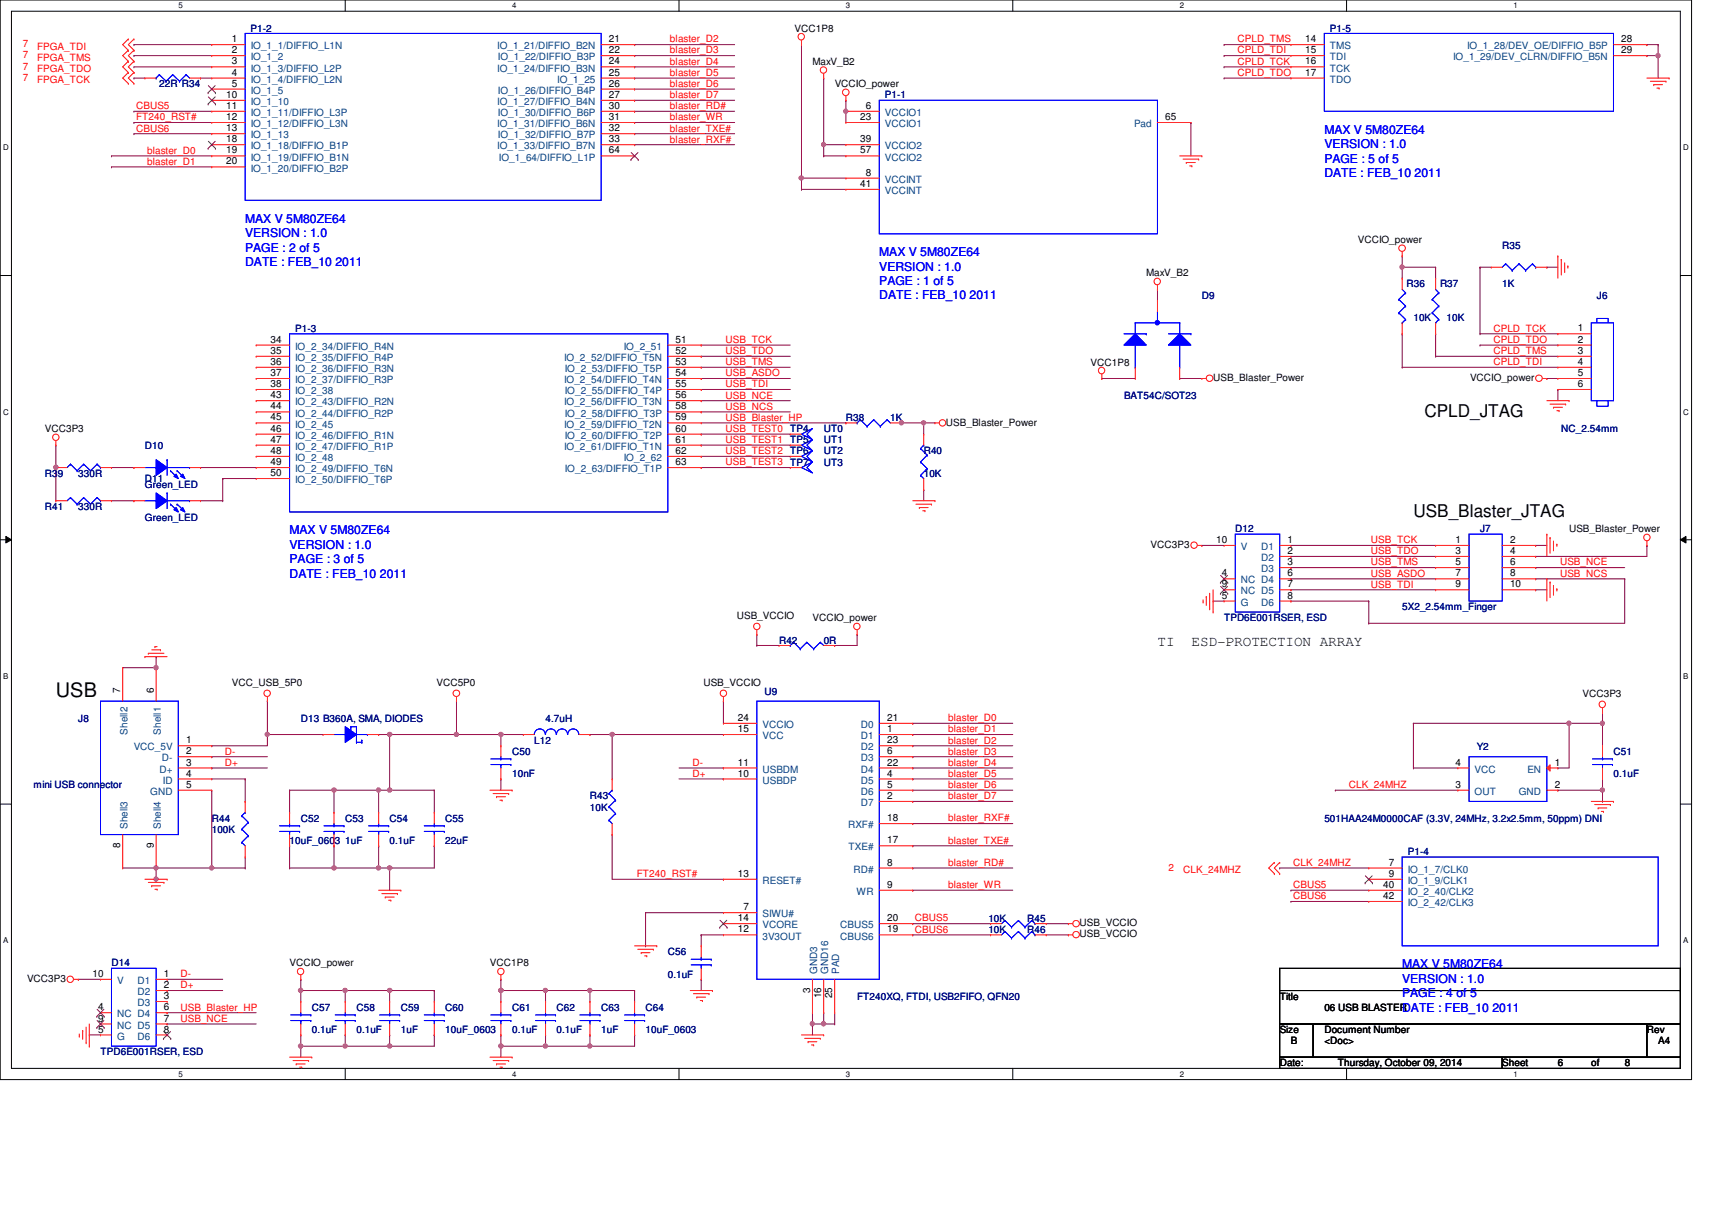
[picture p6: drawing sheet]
<svg xmlns="http://www.w3.org/2000/svg" width="297mm" height="210mm" viewBox="0 0 297 210" stroke-linecap="round" stroke-linejoin="round" font-family="sans-serif">
<defs><g id="words">
<text font-size="3.5" x="9.7" y="120.9">USB</text>
<g font-size="3">
<text x="247.1" y="72.3">CPLD_JTAG</text>
<text x="245.2" y="89.6">USB_Blaster_JTAG</text>
</g>
<g font-size="2.5">
<text x="200.8" y="112.1">TI</text>
<text x="206.8" y="112.1">ESD-PROTECTION ARRAY</text>
</g>
<g font-size="2.1" fill="#00f">
<text x="229.8" y="23.2">MAX V 5M80ZE64</text>
<text x="229.8" y="25.7">VERSION : 1.0</text>
<text x="229.8" y="28.2">PAGE : 5 of 5</text>
<text x="229.8" y="30.7">DATE : FEB_10 2011</text>
<text x="42.5" y="38.7">MAX V 5M80ZE64</text>
<text x="42.5" y="41.1">VERSION : 1.0</text>
<text x="42.5" y="43.6">PAGE : 2 of 5</text>
<text x="42.5" y="46.1">DATE : FEB_10 2011</text>
<text x="152.6" y="44.4">MAX V 5M80ZE64</text>
<text x="152.6" y="46.9">VERSION : 1.0</text>
<text x="152.6" y="49.4">PAGE : 1 of 5</text>
<text x="152.6" y="51.9">DATE : FEB_10 2011</text>
<text x="50.2" y="92.7">MAX V 5M80ZE64</text>
<text x="50.2" y="95.2">VERSION : 1.0</text>
<text x="50.2" y="97.7">PAGE : 3 of 5</text>
<text x="50.2" y="100.2">DATE : FEB_10 2011</text>
<text x="243.3" y="168">MAX V 5M80ZE64</text>
<text x="243.3" y="170.5">VERSION : 1.0</text>
<text x="243.3" y="173">PAGE : 4 of 5</text>
<text x="243.3" y="175.5">DATE : FEB_10 2011</text>
</g>
<g font-size="1.7" fill="#000080">
<text x="43.5" y="5.5">P1-2</text>
<text x="230.8" y="5.5">P1-5</text>
<text x="27.6" y="15.2">22R R34</text>
<text x="153.5" y="17.1">P1-1</text>
<text x="260.6" y="43.1">R35</text>
<text x="208.5" y="51.8">D9</text>
<text x="244" y="49.9">R36</text>
<text x="249.8" y="49.9">R37</text>
<text x="260.6" y="49.9">1K</text>
<text x="277.1" y="51.8">J6</text>
<text x="51.2" y="57.6">P1-3</text>
<text x="245.2" y="55.7">10K</text>
<text x="251" y="55.7">10K</text>
<text x="195" y="69.2">BAT54C/SOT23</text>
<text x="25.1" y="77.9">D10</text>
<text x="137.1" y="76.9">TP5</text>
<text x="137.1" y="75">TP4</text>
<text x="142.9" y="76.9">UT1</text>
<text x="142.9" y="75">UT0</text>
<text x="146.8" y="73.1">R38</text>
<text x="154.5" y="73.1">1K</text>
<text x="270.9" y="75">NC_2.54mm</text>
<text x="7.8" y="82.7">R39</text>
<text x="13.6" y="82.7">330R</text>
<text x="25.1" y="83.7">D11</text>
<text x="137.1" y="78.8">TP6</text>
<text x="137.1" y="80.8">TP7</text>
<text x="142.9" y="78.8">UT2</text>
<text x="142.9" y="80.8">UT3</text>
<text x="160.3" y="78.8">R40</text>
<text x="160.3" y="82.7">10K</text>
<text x="7.8" y="88.5">R41</text>
<text x="13.6" y="88.5">330R</text>
<text x="25.1" y="84.6">Green_LED</text>
<text x="25.1" y="90.4">Green_LED</text>
<text x="214.3" y="92.4">D12</text>
<text x="256.8" y="92.4">J7</text>
<text x="212.4" y="107.8">TPD6E001RSER, ESD</text>
<text x="243.3" y="105.9">5X2_2.54mm_Finger</text>
<text x="135.2" y="111.7">R42</text>
<text x="142.9" y="111.7">0R</text>
<text x="13.6" y="125.2">J8</text>
<text x="52.2" y="125.2">D13 B360A, SMA, DIODES</text>
<text x="94.7" y="125.2">4.7uH</text>
<text x="132.7" y="120.5">U9</text>
<text x="88.9" y="131">C50</text>
<text x="92.7" y="129">L12</text>
<text x="256.2" y="130.2">Y2</text>
<text x="279.9" y="131">C51</text>
<text x="5.8" y="136.7">mini USB connector</text>
<text x="88.9" y="134.8">10nF</text>
<text x="279.9" y="134.8">0.1uF</text>
<text x="36.7" y="142.5">R44</text>
<text x="52.2" y="142.5">C52</text>
<text x="59.9" y="142.5">C53</text>
<text x="67.6" y="142.5">C54</text>
<text x="77.3" y="142.5">C55</text>
<text x="102.4" y="138.7">R43</text>
<text x="102.4" y="140.6">10K</text>
<text x="229.8" y="142.5">501HAA24M0000CAF (3.3V, 24MHz, 3.2x2.5mm, 50ppm) DNI</text>
<text x="36.7" y="144.5">100K</text>
<text x="50.2" y="146.4">10uF_0603</text>
<text x="59.9" y="146.4">1uF</text>
<text x="67.6" y="146.4">0.1uF</text>
<text x="77.3" y="146.4">22uF</text>
<text x="244.3" y="148.3">P1-4</text>
<text x="171.5" y="161.8">10K</text>
<text x="171.5" y="159.9">10K</text>
<text x="178.2" y="161.8">R46</text>
<text x="178.2" y="159.9">R45</text>
<text x="19.3" y="167.6">D14</text>
<text x="115.9" y="165.7">C56</text>
<text x="115.9" y="169.6">0.1uF</text>
<text x="148.7" y="173.4">FT240XQ, FTDI, USB2FIFO, QFN20</text>
<text x="54.1" y="175.3">C57</text>
<text x="54.1" y="179.2">0.1uF</text>
<text x="61.8" y="175.3">C58</text>
<text x="61.8" y="179.2">0.1uF</text>
<text x="69.6" y="175.3">C59</text>
<text x="69.6" y="179.2">1uF</text>
<text x="77.3" y="175.3">C60</text>
<text x="77.3" y="179.2">10uF_0603</text>
<text x="88.9" y="175.3">C61</text>
<text x="88.9" y="179.2">0.1uF</text>
<text x="96.6" y="175.3">C62</text>
<text x="96.6" y="179.2">0.1uF</text>
<text x="104.3" y="175.3">C63</text>
<text x="104.3" y="179.2">1uF</text>
<text x="112" y="175.3">C64</text>
<text x="112" y="179.2">10uF_0603</text>
<text x="17.4" y="183.1">TPD6E001RSER, ESD</text>
</g>
<g font-size="1.7">
<text x="137.9" y="5.5">VCC1P8</text>
<text x="40.2" y="7.3">1</text>
<text x="40.2" y="9.2">2</text>
<text x="40.2" y="11.2">3</text>
<text x="105.7" y="7.3">21</text>
<text x="105.7" y="9.2">22</text>
<text x="105.7" y="11.2">24</text>
<text x="141" y="11.3">MaxV_B2</text>
<text x="226.5" y="7.3">14</text>
<text x="226.5" y="9.2">15</text>
<text x="226.5" y="11.2">16</text>
<text x="281.3" y="7.3">28</text>
<text x="281.3" y="9.2">29</text>
<text x="39.2" y="17">10</text>
<text x="40.2" y="13.1">4</text>
<text x="40.2" y="15">5</text>
<text x="105.7" y="13.1">25</text>
<text x="105.7" y="15">26</text>
<text x="105.7" y="17">27</text>
<text x="144.8" y="15.2">VCCIO_power</text>
<text x="226.5" y="13.1">17</text>
<text x="39.2" y="18.9">11</text>
<text x="39.2" y="20.8">12</text>
<text x="39.2" y="22.8">13</text>
<text x="105.7" y="18.9">30</text>
<text x="105.7" y="20.8">31</text>
<text x="105.7" y="22.8">32</text>
<text x="149.3" y="20.8">23</text>
<text x="150.2" y="18.9">6</text>
<text x="202.2" y="20.8">65</text>
<text x="39.2" y="24.7">18</text>
<text x="39.2" y="26.6">19</text>
<text x="39.2" y="28.5">20</text>
<text x="105.7" y="24.7">33</text>
<text x="105.7" y="26.6">64</text>
<text x="149.3" y="24.7">39</text>
<text x="149.3" y="26.6">57</text>
<text x="149.3" y="32.4">41</text>
<text x="150.2" y="30.5">8</text>
<text x="198.9" y="48">MaxV_B2</text>
<text x="235.6" y="42.2">VCCIO_power</text>
<text x="46.9" y="59.4">34</text>
<text x="117.2" y="59.4">51</text>
<text x="273.8" y="57.5">1</text>
<text x="273.8" y="59.4">2</text>
<text x="46.9" y="61.4">35</text>
<text x="46.9" y="63.3">36</text>
<text x="46.9" y="65.2">37</text>
<text x="117.2" y="61.4">52</text>
<text x="117.2" y="63.3">53</text>
<text x="117.2" y="65.2">54</text>
<text x="189.2" y="63.4">VCC1P8</text>
<text x="273.8" y="61.4">3</text>
<text x="273.8" y="63.3">4</text>
<text x="273.8" y="65.2">5</text>
<text x="46.9" y="67.1">38</text>
<text x="46.9" y="69.1">43</text>
<text x="46.9" y="71">44</text>
<text x="117.2" y="67.1">55</text>
<text x="117.2" y="69.1">56</text>
<text x="117.2" y="71">58</text>
<text x="210.5" y="66.1">USB_Blaster_Power</text>
<text x="255.1" y="66.1">VCCIO_power</text>
<text x="273.8" y="67.1">6</text>
<text x="7.8" y="75">VCC3P3</text>
<text x="46.9" y="72.9">45</text>
<text x="46.9" y="74.9">46</text>
<text x="46.9" y="76.8">47</text>
<text x="117.2" y="72.9">59</text>
<text x="117.2" y="74.9">60</text>
<text x="117.2" y="76.8">61</text>
<text x="164.1" y="73.8">USB_Blaster_Power</text>
<text x="46.9" y="78.7">48</text>
<text x="46.9" y="80.7">49</text>
<text x="46.9" y="82.6">50</text>
<text x="117.2" y="78.7">62</text>
<text x="117.2" y="80.7">63</text>
<text x="199.6" y="95">VCC3P3</text>
<text x="211" y="94.2">10</text>
<text x="223.4" y="94.2">1</text>
<text x="252.6" y="94.2">1</text>
<text x="262" y="94.2">2</text>
<text x="272.2" y="92.4">USB_Blaster_Power</text>
<text x="212" y="100">4</text>
<text x="212" y="101.9">9</text>
<text x="223.4" y="96.1">2</text>
<text x="223.4" y="98">3</text>
<text x="223.4" y="100">6</text>
<text x="223.4" y="101.9">7</text>
<text x="252.6" y="96.1">3</text>
<text x="252.6" y="98">5</text>
<text x="252.6" y="100">7</text>
<text x="252.6" y="101.9">9</text>
<text x="262" y="101.9">10</text>
<text x="262" y="100">8</text>
<text x="262" y="98">6</text>
<text x="262" y="96.1">4</text>
<text x="127.8" y="107.4">USB_VCCIO</text>
<text x="141" y="107.8">VCCIO_power</text>
<text x="212" y="103.8">5</text>
<text x="223.4" y="103.8">8</text>
<text x="40.2" y="119">VCC_USB_5P0</text>
<text x="75.7" y="119">VCC5P0</text>
<text x="122" y="119">USB_VCCIO</text>
<text x="20.9" y="120.3" transform="rotate(-90 20.9 120.3)">7</text>
<text x="26.7" y="120.3" transform="rotate(-90 26.7 120.3)">6</text>
<text x="128" y="125.1">24</text>
<text x="153.9" y="125.1">21</text>
<text x="274.6" y="120.9">VCC3P3</text>
<text x="32.3" y="128.9">1</text>
<text x="32.3" y="130.9">2</text>
<text x="128" y="127">15</text>
<text x="153.9" y="127">1</text>
<text x="153.9" y="128.9">23</text>
<text x="153.9" y="130.9">6</text>
<text x="32.3" y="132.8">3</text>
<text x="32.3" y="134.7">4</text>
<text x="32.3" y="136.7">5</text>
<text x="128" y="132.8">11</text>
<text x="128" y="134.7">10</text>
<text x="153.9" y="132.8">22</text>
<text x="153.9" y="134.7">4</text>
<text x="153.9" y="136.7">5</text>
<text x="252.6" y="132.8">4</text>
<text x="252.6" y="136.7">3</text>
<text x="269.7" y="132.8">1</text>
<text x="269.7" y="136.7">2</text>
<text x="153.9" y="142.5">18</text>
<text x="153.9" y="138.6">2</text>
<text x="20.9" y="147.1" transform="rotate(-90 20.9 147.1)">8</text>
<text x="26.7" y="147.1" transform="rotate(-90 26.7 147.1)">9</text>
<text x="153.9" y="146.3">17</text>
<text x="128" y="152.1">13</text>
<text x="153.9" y="154">9</text>
<text x="153.9" y="150.2">8</text>
<text x="240" y="154">40</text>
<text x="240" y="156">42</text>
<text x="241" y="150.2">7</text>
<text x="241" y="152.1">9</text>
<text x="128" y="159.8">14</text>
<text x="128" y="161.8">12</text>
<text x="129" y="157.9">7</text>
<text x="153.9" y="161.8">19</text>
<text x="153.9" y="159.8">20</text>
<text x="187.3" y="160.7">USB_VCCIO</text>
<text x="50.2" y="167.6">VCCIO_power</text>
<text x="85" y="167.6">VCC1P8</text>
<text x="187.3" y="162.6">USB_VCCIO</text>
<text x="4.7" y="170.3">VCC3P3</text>
<text x="16" y="169.5">10</text>
<text x="28.4" y="169.5">1</text>
<text x="28.4" y="171.4">2</text>
<text x="28.4" y="173.3">3</text>
<text x="140.5" y="172.2" transform="rotate(-90 140.5 172.2)">3</text>
<text x="142.5" y="173.2" transform="rotate(-90 142.5 173.2)">16</text>
<text x="144.4" y="173.2" transform="rotate(-90 144.4 173.2)">25</text>
<text x="222" y="173.4">Title</text>
<text x="17" y="175.3">4</text>
<text x="17" y="179.1">5</text>
<text x="17" y="177.2">9</text>
<text x="28.4" y="175.3">6</text>
<text x="28.4" y="177.2">7</text>
<text x="28.4" y="179.1">8</text>
<text x="222" y="179.2">Size</text>
<text x="229.8" y="179.2">Document Number</text>
<text x="229.8" y="175.3">06 USB BLASTER</text>
<text x="285.7" y="179.2">Rev</text>
<text x="222" y="185">Date:</text>
<text x="224" y="181.1">B</text>
<text x="229.8" y="181.1">&lt;Doc&gt;</text>
<text x="232.1" y="185">Thursday, October 09, 2014</text>
<text x="260.6" y="185">Sheet</text>
<text x="270.3" y="185">6</text>
<text x="276.1" y="185">of</text>
<text x="281.9" y="185">8</text>
<text x="287.7" y="181.1">A4</text>
</g>
<g font-size="1.7" fill="#f00">
<text x="3.9" y="8.2">7</text>
<text x="3.9" y="10.1">7</text>
<text x="6.4" y="8.6">FPGA_TDI</text>
<text x="6.4" y="10.5">FPGA_TMS</text>
<text x="116.2" y="7.4">blaster_D2</text>
<text x="116.2" y="9.3">blaster_D3</text>
<text x="116.2" y="11.2">blaster_D4</text>
<text x="214.7" y="9.3">CPLD_TDI</text>
<text x="214.7" y="7.4">CPLD_TMS</text>
<text x="214.7" y="11.2">CPLD_TCK</text>
<text x="3.9" y="12.1">7</text>
<text x="3.9" y="14">7</text>
<text x="6.4" y="12.4">FPGA_TDO</text>
<text x="6.4" y="14.4">FPGA_TCK</text>
<text x="116.2" y="13.2">blaster_D5</text>
<text x="116.2" y="15.1">blaster_D6</text>
<text x="116.2" y="17">blaster_D7</text>
<text x="214.7" y="13.2">CPLD_TDO</text>
<text x="23.6" y="18.9">CBUS5</text>
<text x="23.6" y="20.9">FT240_RST#</text>
<text x="23.6" y="22.8">CBUS6</text>
<text x="116.2" y="18.9">blaster_RD#</text>
<text x="116.2" y="20.9">blaster_WR</text>
<text x="116.2" y="22.8">blaster_TXE#</text>
<text x="25.5" y="26.7">blaster_D0</text>
<text x="25.5" y="28.6">blaster_D1</text>
<text x="116.2" y="24.7">blaster_RXF#</text>
<text x="125.9" y="59.5">USB_TCK</text>
<text x="259.1" y="57.5">CPLD_TCK</text>
<text x="259.1" y="59.5">CPLD_TDO</text>
<text x="125.9" y="63.3">USB_TMS</text>
<text x="125.9" y="61.4">USB_TDO</text>
<text x="125.9" y="65.3">USB_ASDO</text>
<text x="259.1" y="63.3">CPLD_TDI</text>
<text x="259.1" y="61.4">CPLD_TMS</text>
<text x="125.9" y="67.2">USB_TDI</text>
<text x="125.9" y="69.1">USB_NCE</text>
<text x="125.9" y="71.1">USB_NCS</text>
<text x="125.9" y="74.9">USB_TEST0</text>
<text x="125.9" y="76.8">USB_TEST1</text>
<text x="125.9" y="73">USB_Blaster_HP</text>
<text x="125.9" y="78.8">USB_TEST2</text>
<text x="125.9" y="80.7">USB_TEST3</text>
<text x="237.9" y="94.2">USB_TCK</text>
<text x="237.9" y="101.9">USB_TDI</text>
<text x="237.9" y="98.1">USB_TMS</text>
<text x="237.9" y="96.1">USB_TDO</text>
<text x="237.9" y="100">USB_ASDO</text>
<text x="270.7" y="98.1">USB_NCE</text>
<text x="270.7" y="100">USB_NCS</text>
<text x="164.5" y="125.1">blaster_D0</text>
<text x="39" y="130.9">D-</text>
<text x="164.5" y="129">blaster_D2</text>
<text x="164.5" y="130.9">blaster_D3</text>
<text x="164.5" y="127">blaster_D1</text>
<text x="39" y="132.8">D+</text>
<text x="120.1" y="132.8">D-</text>
<text x="120.1" y="134.7">D+</text>
<text x="164.5" y="132.8">blaster_D4</text>
<text x="164.5" y="134.7">blaster_D5</text>
<text x="164.5" y="136.7">blaster_D6</text>
<text x="234" y="136.7">CLK_24MHZ</text>
<text x="164.5" y="138.6">blaster_D7</text>
<text x="164.5" y="142.5">blaster_RXF#</text>
<text x="164.5" y="146.3">blaster_TXE#</text>
<text x="110.5" y="152.1">FT240_RST#</text>
<text x="164.5" y="150.2">blaster_RD#</text>
<text x="164.5" y="154.1">blaster_WR</text>
<text x="202.7" y="151">2</text>
<text x="205.3" y="151.4">CLK_24MHZ</text>
<text x="224.4" y="150.2">CLK_24MHZ</text>
<text x="224.4" y="154.1">CBUS5</text>
<text x="224.4" y="156">CBUS6</text>
<text x="158.7" y="159.9">CBUS5</text>
<text x="158.7" y="161.8">CBUS6</text>
<text x="31.3" y="169.5">D-</text>
<text x="31.3" y="171.4">D+</text>
<text x="31.3" y="175.3">USB_Blaster_HP</text>
<text x="31.3" y="177.2">USB_NCE</text>
</g>
<g font-size="1.7" fill="#004080">
<text x="43.5" y="8.6">IO_1_1/DIFFIO_L1N</text>
<text x="43.5" y="10.5">IO_1_2</text>
<text x="86.3" y="8.6">IO_1_21/DIFFIO_B2N</text>
<text x="86.4" y="10.5">IO_1_22/DIFFIO_B3P</text>
<text x="230.8" y="8.6">TMS</text>
<text x="230.8" y="10.5">TDI</text>
<text x="252.1" y="10.5">IO_1_29/DEV_CLRN/DIFFIO_B5N</text>
<text x="254.5" y="8.6">IO_1_28/DEV_OE/DIFFIO_B5P</text>
<text x="43.5" y="12.4">IO_1_3/DIFFIO_L2P</text>
<text x="43.5" y="14.4">IO_1_4/DIFFIO_L2N</text>
<text x="43.5" y="16.3">IO_1_5</text>
<text x="86.3" y="12.4">IO_1_24/DIFFIO_B3N</text>
<text x="86.4" y="16.3">IO_1_26/DIFFIO_B4P</text>
<text x="96.7" y="14.4">IO_1_25</text>
<text x="230.8" y="12.4">TCK</text>
<text x="230.8" y="14.4">TDO</text>
<text x="43.5" y="18.2">IO_1_10</text>
<text x="43.5" y="20.1">IO_1_11/DIFFIO_L3P</text>
<text x="43.5" y="22.1">IO_1_12/DIFFIO_L3N</text>
<text x="86.3" y="18.2">IO_1_27/DIFFIO_B4N</text>
<text x="86.3" y="22.1">IO_1_31/DIFFIO_B6N</text>
<text x="86.4" y="20.1">IO_1_30/DIFFIO_B6P</text>
<text x="153.5" y="20.1">VCCIO1</text>
<text x="153.5" y="22.1">VCCIO1</text>
<text x="196.8" y="22.1">Pad</text>
<text x="43.5" y="24">IO_1_13</text>
<text x="43.5" y="25.9">IO_1_18/DIFFIO_B1P</text>
<text x="43.5" y="27.9">IO_1_19/DIFFIO_B1N</text>
<text x="43.5" y="29.8">IO_1_20/DIFFIO_B2P</text>
<text x="86.3" y="25.9">IO_1_33/DIFFIO_B7N</text>
<text x="86.4" y="24">IO_1_32/DIFFIO_B7P</text>
<text x="86.6" y="27.9">IO_1_64/DIFFIO_L1P</text>
<text x="153.5" y="25.9">VCCIO2</text>
<text x="153.5" y="27.9">VCCIO2</text>
<text x="153.5" y="31.7">VCCINT</text>
<text x="153.5" y="33.7">VCCINT</text>
<text x="51.2" y="60.7">IO_2_34/DIFFIO_R4N</text>
<text x="51.2" y="62.6">IO_2_35/DIFFIO_R4P</text>
<text x="51.2" y="64.5">IO_2_36/DIFFIO_R3N</text>
<text x="97.9" y="62.6">IO_2_52/DIFFIO_T5N</text>
<text x="98" y="64.5">IO_2_53/DIFFIO_T5P</text>
<text x="108.2" y="60.7">IO_2_51</text>
<text x="51.2" y="66.5">IO_2_37/DIFFIO_R3P</text>
<text x="51.2" y="68.4">IO_2_38</text>
<text x="51.2" y="70.3">IO_2_43/DIFFIO_R2N</text>
<text x="97.9" y="66.5">IO_2_54/DIFFIO_T4N</text>
<text x="97.9" y="70.3">IO_2_56/DIFFIO_T3N</text>
<text x="98" y="68.4">IO_2_55/DIFFIO_T4P</text>
<text x="51.2" y="72.3">IO_2_44/DIFFIO_R2P</text>
<text x="51.2" y="74.2">IO_2_45</text>
<text x="51.2" y="76.1">IO_2_46/DIFFIO_R1N</text>
<text x="97.9" y="74.2">IO_2_59/DIFFIO_T2N</text>
<text x="98" y="72.3">IO_2_58/DIFFIO_T3P</text>
<text x="98" y="76.1">IO_2_60/DIFFIO_T2P</text>
<text x="51.2" y="78">IO_2_47/DIFFIO_R1P</text>
<text x="51.2" y="80">IO_2_48</text>
<text x="51.2" y="81.9">IO_2_49/DIFFIO_T6N</text>
<text x="51.2" y="83.8">IO_2_50/DIFFIO_T6P</text>
<text x="97.9" y="78">IO_2_61/DIFFIO_T1N</text>
<text x="98" y="81.9">IO_2_63/DIFFIO_T1P</text>
<text x="108.2" y="80">IO_2_62</text>
<text x="215.3" y="95.4">V</text>
<text x="218.8" y="95.4">D1</text>
<text x="215.3" y="101.2">NC D4</text>
<text x="218.8" y="97.3">D2</text>
<text x="218.8" y="99.3">D3</text>
<text x="215.3" y="105.1">G</text>
<text x="215.3" y="103.1">NC D5</text>
<text x="218.8" y="105.1">D6</text>
<text x="22.1" y="127.4" transform="rotate(-90 22.1 127.4)">Shell2</text>
<text x="23.2" y="130.2">VCC_5V</text>
<text x="27.9" y="127.4" transform="rotate(-90 27.9 127.4)">Shell1</text>
<text x="132.3" y="126.3">VCCIO</text>
<text x="132.3" y="128.2">VCC</text>
<text x="149.3" y="126.3">D0</text>
<text x="149.3" y="128.2">D1</text>
<text x="149.3" y="130.2">D2</text>
<text x="26.1" y="137.9">GND</text>
<text x="27.7" y="134">D+</text>
<text x="28.1" y="132.1">D-</text>
<text x="28.3" y="135.9">ID</text>
<text x="132.3" y="134">USBDM</text>
<text x="132.3" y="135.9">USBDP</text>
<text x="149.3" y="132.1">D3</text>
<text x="149.3" y="134">D4</text>
<text x="149.3" y="135.9">D5</text>
<text x="149.3" y="137.9">D6</text>
<text x="255.9" y="134">VCC</text>
<text x="255.9" y="137.9">OUT</text>
<text x="263.5" y="137.9">GND</text>
<text x="265" y="134">EN</text>
<text x="22.1" y="143.8" transform="rotate(-90 22.1 143.8)">Shell3</text>
<text x="27.9" y="143.8" transform="rotate(-90 27.9 143.8)">Shell4</text>
<text x="147.1" y="143.7">RXF#</text>
<text x="149.3" y="139.8">D7</text>
<text x="147.2" y="147.5">TXE#</text>
<text x="132.3" y="153.3">RESET#</text>
<text x="148.1" y="151.4">RD#</text>
<text x="148.6" y="155.2">WR</text>
<text x="244.3" y="151.4">IO_1_7/CLK0</text>
<text x="244.3" y="153.3">IO_1_9/CLK1</text>
<text x="244.3" y="155.2">IO_2_40/CLK2</text>
<text x="132.3" y="159.1">SIWU#</text>
<text x="132.3" y="161">VCORE</text>
<text x="145.8" y="161">CBUS5</text>
<text x="244.3" y="157.2">IO_2_42/CLK3</text>
<text x="132.3" y="163">3V3OUT</text>
<text x="145.8" y="163">CBUS6</text>
<text x="20.3" y="170.7">V</text>
<text x="23.9" y="170.7">D1</text>
<text x="23.9" y="172.6">D2</text>
<text x="141.8" y="168.9" transform="rotate(-90 141.8 168.9)">GND3</text>
<text x="143.7" y="168.9" transform="rotate(-90 143.7 168.9)">GND16</text>
<text x="145.6" y="168.9" transform="rotate(-90 145.6 168.9)">PAD</text>
<text x="20.3" y="176.5">NC D4</text>
<text x="20.3" y="178.4">NC D5</text>
<text x="23.9" y="174.5">D3</text>
<text x="20.3" y="180.3">G</text>
<text x="23.9" y="180.3">D6</text>
</g>
<g font-size="1.4">
<text x="30.9" y="1.4">5</text>
<text x="88.9" y="1.4">4</text>
<text x="146.8" y="1.4">3</text>
<text x="204.7" y="1.4">2</text>
<text x="262.6" y="1.4">1</text>
<text x=".5" y="26.1">D</text>
<text x="292.1" y="26.1">D</text>
<text x=".5" y="71.9">C</text>
<text x="292.1" y="71.9">C</text>
<text x=".5" y="117.8">B</text>
<text x="292.1" y="117.8">B</text>
<text x=".5" y="163.6">A</text>
<text x="292.1" y="163.6">A</text>
<text x="30.9" y="186.8">5</text>
<text x="88.9" y="186.8">4</text>
<text x="146.8" y="186.8">3</text>
<text x="204.7" y="186.8">2</text>
<text x="262.6" y="186.8">1</text>
</g>
</g></defs>
<path d="M0 0h293.5v187.3h-293.5zM2 1.9h289.5v183.4h-289.5z" fill="none" stroke="#000" stroke-width=".17"/>
<g fill="#fff">
<path d="M30.9 .2h.8v1.5h-.8z"/>
<path d="M30.9 185.5h.8v1.6h-.8z"/>
</g>
<path d="M59.9 0v1.9M59.9 185.3v2" fill="none" stroke="#000" stroke-width=".17"/>
<g fill="#fff">
<path d="M88.9 .2h.7v1.5h-.7z"/>
<path d="M88.9 185.5h.7v1.6h-.7z"/>
</g>
<path d="M117.8 0v1.9M117.8 185.3v2" fill="none" stroke="#000" stroke-width=".17"/>
<g fill="#fff">
<path d="M146.8 .2h.7v1.5h-.7z"/>
<path d="M146.8 185.5h.7v1.6h-.7z"/>
</g>
<path d="M175.7 0v1.9M175.7 185.3v2" fill="none" stroke="#000" stroke-width=".17"/>
<g fill="#fff">
<path d="M204.7 .2h.7v1.5h-.7z"/>
<path d="M204.7 185.5h.7v1.6h-.7z"/>
</g>
<path d="M233.6 0v1.9M233.6 185.3v2" fill="none" stroke="#000" stroke-width=".17"/>
<g fill="#fff">
<path d="M262.6 .2h.8v1.5h-.8z"/>
<path d="M262.6 185.5h.8v1.6h-.8z"/>
<path d="M.5 24.8h1v1.6h-1z"/>
<path d="M292.1 24.8h.9v1.6h-.9z"/>
<path d="M.5 70.7h1v1.5h-1z"/>
<path d="M292.1 70.7h.9v1.5h-.9z"/>
</g>
<path d="M0 47.8h2M291.5 47.8h2" fill="none" stroke="#000" stroke-width=".17"/>
<g fill="#fff">
<path d="M.5 116.5h.9v1.6h-.9z"/>
<path d="M292.1 116.5h.8v1.6h-.8z"/>
</g>
<path d="M0 93.6h2M1 93l1 .6-1 .6zM291.5 93.6l1-.6v1.2zM291.5 93.6h2" fill="none" stroke="#000" stroke-width=".17"/>
<path d="M1 93l1 .6-1 .6zM291.5 93.6l1-.6v1.2z" fill="#000"/>
<g fill="#fff">
<path d="M.5 162.4h.9v1.5h-.9z"/>
<path d="M292.1 162.4h.8v1.5h-.8z"/>
</g>
<path d="M0 139.5h2M291.5 139.5h2" fill="none" stroke="#000" stroke-width=".17"/>
<path d="M142.9 25.1h.1M142.9 25.1h3.9" fill="none" stroke="#800040" stroke-width=".17"/>
<circle cx="142.9" cy="25.1" r=".37" fill="#f0f"/>
<circle cx="142.9" cy="25.1" r=".37" fill="none" stroke="#f0f" stroke-width=".17"/>
<path d="M139.1 30.9h.1M139.1 30.9h7.7M142.9 27.1h.1M142.9 27.1h3.9" fill="none" stroke="#800040" stroke-width=".17"/>
<circle cx="139" cy="30.9" r=".37" fill="#f0f"/>
<circle cx="139" cy="30.9" r=".37" fill="none" stroke="#f0f" stroke-width=".17"/>
<g fill="none" stroke="#800040" stroke-width=".17">
<path d="M110.1 7.7h.1M110.1 9.7h.1M110.1 11.6h.1M110.1 13.5h.1M110.1 15.5h.1M110.1 17.4h.1M110.1 19.3h.1M110.1 7.7h17.4M110.1 9.7h17.4M110.1 11.6h17.4M110.1 13.5h17.4M110.1 15.5h17.4"/>
<path d="M110.1 17.4h17.4M110.1 19.3h17.4M139.1 7.7h.1M139.1 7.7v25.2M142.9 13.5h.1M142.9 13.5v13.6M19.3 27.1h.1M19.3 29h.1M19.3 27.1h17.4M19.3 29h17.4M110.1 21.3h.1M110.1 23.2h.1"/>
<path d="M110.1 25.1h.1M110.1 21.3h17.4M110.1 23.2h17.4M110.1 25.1h17.4M139.1 32.9h.1M139.1 30.9h.1M139.1 32.9h7.7M142.9 25.1h.1M206.6 21.3h.1M206.6 21.3v5.8M243.3 46.4h.1M243.3 46.4h5.8"/>
<path d="M243.3 46.4v1.9M256.8 46.4h.1M256.8 46.4v11.5M256.8 46.4h1.9"/>
</g>
<circle cx="243.3" cy="46.3" r=".37" fill="#f0f"/>
<circle cx="243.3" cy="46.3" r=".37" fill="none" stroke="#f0f" stroke-width=".17"/>
<g fill="none" stroke="#800040" stroke-width=".17">
<path d="M212.4 9.7h.1M212.4 13.5h.1M212.4 7.7h.1M212.4 11.6h.1M212.4 9.7h11.6M212.4 13.5h11.6M212.4 7.7h11.6M212.4 11.6h11.6M285.7 7.7h.1M285.7 9.7h.1M285.7 9.7h2M285.7 7.7h2"/>
<path d="M243.3 57.9h.1M243.3 57.9v5.8M249.1 46.4h.1M249.1 57.9h.1M249.1 46.4v1.9M249.1 57.9v3.9M256.8 57.9h.1M256.8 59.9h.1M256.8 57.9h13.5M256.8 59.9h13.5M243.3 63.7h.1M243.3 63.7h27"/>
<path d="M249.1 61.8h.1M249.1 61.8h21.2"/>
</g>
<circle cx="287.7" cy="9.6" r=".38" fill="#f0f"/>
<circle cx="287.7" cy="9.6" r=".38" fill="none" stroke="#f0f" stroke-width=".17"/>
<path d="M287.7 9.7h.1M287.7 7.7h.1M287.7 7.7v5.8M36.7 129.4h.1M36.7 129.4h9.7M141 177.6h.1M141 175.7h.1M141 177.6h1.9M141 175.7v1.9" fill="none" stroke="#800040" stroke-width=".17"/>
<circle cx="140.9" cy="177.6" r=".38" fill="#f0f"/>
<circle cx="140.9" cy="177.6" r=".38" fill="none" stroke="#f0f" stroke-width=".17"/>
<path d="M142.9 175.7h.1M142.9 175.7v1.9" fill="none" stroke="#800040" stroke-width=".17"/>
<circle cx="142.9" cy="177.6" r=".38" fill="#f0f"/>
<circle cx="142.9" cy="177.6" r=".38" fill="none" stroke="#f0f" stroke-width=".17"/>
<g fill="none" stroke="#800040" stroke-width=".17">
<path d="M46.4 127.4h.1M46.4 127.4v2M58 137.1h.1M58 137.1h7.7M102.4 127.4h.1M102.4 127.4h3.8M106.2 127.4h.1M106.2 127.4v7.7M125.5 121.6h.1M125.5 121.6v3.9M106.2 144.8h.1M106.2 144.8v7.7"/>
<path d="M141 177.6h.1M141 177.6v1.9"/>
</g>
<circle cx="58" cy="137" r=".37" fill="#f0f"/>
<circle cx="58" cy="137" r=".37" fill="none" stroke="#f0f" stroke-width=".17"/>
<g fill="none" stroke="#800040" stroke-width=".17">
<path d="M50.2 137.1h.1M50.2 137.1v3.8M65.7 137.1h.1M65.7 137.1v3.8M67.6 137.1h.1M67.6 137.1h7.7M75.3 137.1h.1M75.3 137.1v3.8M50.2 146.7h.1M50.2 146.7v3.9M58 150.6h.1M65.7 146.7h.1"/>
<path d="M65.7 146.7v3.9h-7.7M67.6 150.6h.1M67.6 150.6v3.8M75.3 146.7h.1M75.3 146.7v3.9"/>
</g>
<circle cx="67.6" cy="137" r=".37" fill="#f0f"/>
<circle cx="67.6" cy="137" r=".37" fill="none" stroke="#f0f" stroke-width=".17"/>
<path d="M67.6 150.6h.1M67.6 150.6h7.7" fill="none" stroke="#800040" stroke-width=".17"/>
<circle cx="67.6" cy="150.6" r=".37" fill="#f0f"/>
<circle cx="67.6" cy="150.6" r=".37" fill="none" stroke="#f0f" stroke-width=".17"/>
<path d="M65.7 150.6h.1M65.7 150.6h1.9" fill="none" stroke="#800040" stroke-width=".17"/>
<circle cx="65.7" cy="150.6" r=".37" fill="#f0f"/>
<circle cx="65.7" cy="150.6" r=".37" fill="none" stroke="#f0f" stroke-width=".17"/>
<path d="M58 137.1h.1M58 137.1v3.8M58 146.7h.1M58 146.7v3.9" fill="none" stroke="#800040" stroke-width=".17"/>
<circle cx="58" cy="150.6" r=".37" fill="#f0f"/>
<circle cx="58" cy="150.6" r=".37" fill="none" stroke="#f0f" stroke-width=".17"/>
<g fill="none" stroke="#800040" stroke-width=".17">
<path d="M121.7 59.9h.1M121.7 59.9h15.4M243.3 44.4h.1M243.3 44.4v2M268.4 46.4h.1M268.4 46.4h1.9M121.7 67.6h.1M121.7 63.7h.1M121.7 61.8h.1M121.7 65.7h.1M121.7 69.5h.1M121.7 71.5h.1"/>
<path d="M121.7 75.3h.1M121.7 77.2h.1M121.7 79.2h.1M121.7 67.6h15.4M121.7 63.7h15.4M121.7 61.8h15.4M121.7 65.7h15.4M121.7 69.5h15.4M121.7 71.5h15.4M121.7 75.3h15.4M121.7 77.2h15.4M121.7 79.2h15.4"/>
<path d="M160.3 73.4h.1M160.3 73.4h1.9M9.7 81.1h.1M9.7 81.1v5.8M34.8 81.1h.1M34.8 81.1h9.6M38.6 83h.1M38.6 83h5.8M38.6 83v3.9M121.7 81.1h.1M121.7 81.1h15.4M224 98.5h.1"/>
<path d="M224 94.6h.1M224 96.5h.1M224 94.6h25.1M224 98.5h25.1M224 96.5h25.1M266.4 94.6h.1M266.4 98.5h.1M266.4 94.6h2M266.4 98.5h15.5M224 102.3h.1M224 100.4h.1M224 102.3h25.1"/>
<path d="M224 100.4h25.1M266.4 102.3h.1M266.4 100.4h.1M266.4 102.3h2M266.4 100.4h15.5M50.2 137.1h.1M50.2 137.1h7.8M50.2 150.6h.1M50.2 150.6h7.8"/>
</g>
<circle cx="9.7" cy="81.1" r=".38" fill="#f0f"/>
<circle cx="9.7" cy="81.1" r=".38" fill="none" stroke="#f0f" stroke-width=".17"/>
<path d="M146.8 19.3h.1M146.8 19.3v2M9.7 77.2h.1M9.7 77.2v3.9" fill="none" stroke="#800040" stroke-width=".17"/>
<circle cx="146.7" cy="19.3" r=".38" fill="#f0f"/>
<circle cx="146.7" cy="19.3" r=".38" fill="none" stroke="#f0f" stroke-width=".17"/>
<path d="M146.8 17.4h.1M146.8 17.4v1.9M266.4 96.5h.1M266.4 96.5h19.3M46.4 127.4h.1M46.4 121.6h.1M46.4 127.4h9.6M46.4 121.6v5.8" fill="none" stroke="#800040" stroke-width=".17"/>
<circle cx="46.4" cy="127.4" r=".37" fill="#f0f"/>
<circle cx="46.4" cy="127.4" r=".37" fill="none" stroke="#f0f" stroke-width=".17"/>
<path d="M79.2 121.6h.1M79.2 121.6v5.8M86.9 127.4h.1M86.9 127.4h3.9" fill="none" stroke="#800040" stroke-width=".17"/>
<circle cx="86.9" cy="127.4" r=".37" fill="#f0f"/>
<circle cx="86.9" cy="127.4" r=".37" fill="none" stroke="#f0f" stroke-width=".17"/>
<path d="M106.2 127.4h.1M106.2 127.4h19.3" fill="none" stroke="#800040" stroke-width=".17"/>
<circle cx="106.2" cy="127.4" r=".37" fill="#f0f"/>
<circle cx="106.2" cy="127.4" r=".37" fill="none" stroke="#f0f" stroke-width=".17"/>
<path d="M36.7 131.3h.1M36.7 133.2h.1M36.7 131.3h9.7M36.7 133.2h9.7M67.6 127.4h.1M67.6 127.4h11.6" fill="none" stroke="#800040" stroke-width=".17"/>
<circle cx="67.6" cy="127.4" r=".37" fill="#f0f"/>
<circle cx="67.6" cy="127.4" r=".37" fill="none" stroke="#f0f" stroke-width=".17"/>
<path d="M65.7 137.1h.1M67.6 127.4h.1M67.6 127.4v9.7h-1.9" fill="none" stroke="#800040" stroke-width=".17"/>
<circle cx="65.7" cy="137" r=".37" fill="#f0f"/>
<circle cx="65.7" cy="137" r=".37" fill="none" stroke="#f0f" stroke-width=".17"/>
<path d="M160.3 73.4h.1M160.3 73.4v1.9M65.7 127.4h.1M65.7 127.4h1.9" fill="none" stroke="#800040" stroke-width=".17"/>
<circle cx="160.2" cy="73.3" r=".37" fill="#f0f"/>
<circle cx="160.2" cy="73.3" r=".37" fill="none" stroke="#f0f" stroke-width=".17"/>
<path d="M160.3 85h.1M160.3 85v1.9M79.2 127.4h.1M79.2 127.4h7.7M86.9 135.1h.1M86.9 127.4h.1M86.9 127.4v2M86.9 135.1v2" fill="none" stroke="#800040" stroke-width=".17"/>
<circle cx="79.2" cy="127.4" r=".37" fill="#f0f"/>
<circle cx="79.2" cy="127.4" r=".37" fill="none" stroke="#f0f" stroke-width=".17"/>
<g fill="none" stroke="#800040" stroke-width=".17">
<path d="M23.2 7.7h.1M23.2 9.7h.1M23.2 11.6h.1M23.2 13.5h.1M23.2 19.3h.1M23.2 7.7h13.5M23.2 9.7h13.5M23.2 11.6h13.5M23.2 13.5h1.9M23.2 19.3h13.5M34.8 13.5h.1M34.8 13.5h1.9"/>
<path d="M23.2 21.3h.1M23.2 21.3h13.5M121.7 73.4h25.1M146.8 73.4h.1M156.4 73.4h.1M156.4 73.4h3.9M208.5 94.6h.1M208.5 94.6h3.9M285.7 94.6h.1M285.7 94.6v1.9M131.3 110.1h.1M131.3 112h.1"/>
<path d="M131.3 110.1v1.9M131.3 112h3.9M144.8 112h.1M148.7 110.1h.1M148.7 110.1v1.9h-3.9M210.5 104.3h.1M210.5 104.3h1.9M224 104.3h.1M224 104.3h13.5M237.5 104.3h.1M237.5 108.1h.1M237.5 104.3v3.8"/>
<path d="M281.9 100.4h.1M281.9 100.4v7.7h-44.4M222 150.6h.1M222 150.6h15.5M13.6 169.9h.1M13.6 169.9h3.8M15.5 179.5h.1M15.5 179.5h1.9M29 169.9h.1M29 171.8h.1M29 169.9h9.6M29 171.8h9.6"/>
</g>
<circle cx="156.4" cy="73.3" r=".37" fill="#f0f"/>
<circle cx="156.4" cy="73.3" r=".37" fill="none" stroke="#f0f" stroke-width=".17"/>
<path d="M27.1 150.6h.1M27.1 150.6v1.9M29 175.7h.1M29 177.6h.1M29 175.7h15.4M29 177.6h15.4" fill="none" stroke="#800040" stroke-width=".17"/>
<circle cx="27.1" cy="152.5" r=".37" fill="#f0f"/>
<circle cx="27.1" cy="152.5" r=".37" fill="none" stroke="#f0f" stroke-width=".17"/>
<path d="M36.7 137.1v13.5M21.3 150.6h5.8M27.1 150.6h.1M36.7 150.6h.1" fill="none" stroke="#800040" stroke-width=".17"/>
<circle cx="36.7" cy="150.6" r=".37" fill="#f0f"/>
<circle cx="36.7" cy="150.6" r=".37" fill="none" stroke="#f0f" stroke-width=".17"/>
<path d="M27.1 150.6h.1M27.1 150.6h9.6" fill="none" stroke="#800040" stroke-width=".17"/>
<circle cx="27.1" cy="150.6" r=".37" fill="#f0f"/>
<circle cx="27.1" cy="150.6" r=".37" fill="none" stroke="#f0f" stroke-width=".17"/>
<path d="M21.3 115.8h5.8M27.1 115.8h.1M27.1 113.9h.1M27.1 113.9v1.9" fill="none" stroke="#800040" stroke-width=".17"/>
<circle cx="27.1" cy="115.8" r=".38" fill="#f0f"/>
<circle cx="27.1" cy="115.8" r=".38" fill="none" stroke="#f0f" stroke-width=".17"/>
<g fill="none" stroke="#800040" stroke-width=".17">
<path d="M268.4 65.7h.1M268.4 65.7h1.9M270.3 67.6h.1M270.3 67.6v1.9M19.3 81.1h3.9M19.3 86.9h3.9M23.2 81.1h.1M23.2 86.9h.1M34.8 86.9h3.8M38.6 86.9h.1M36.7 135.1h5.8M42.5 135.1h.1"/>
<path d="M42.5 139h.1M42.5 135.1v3.9M36.7 150.6h.1M36.7 150.6h5.8M42.5 150.6h.1M42.5 148.7v1.9M94.7 171.8h.1M94.7 171.8h7.7"/>
</g>
<circle cx="94.6" cy="171.8" r=".37" fill="#f0f"/>
<circle cx="94.6" cy="171.8" r=".37" fill="none" stroke="#f0f" stroke-width=".17"/>
<path d="M86.9 171.8h.1M86.9 171.8v1.9M94.7 171.8h.1M94.7 171.8v1.9" fill="none" stroke="#800040" stroke-width=".17"/>
<circle cx="86.9" cy="171.8" r=".37" fill="#f0f"/>
<circle cx="86.9" cy="171.8" r=".37" fill="none" stroke="#f0f" stroke-width=".17"/>
<path d="M86.9 171.8h.1M86.9 171.8h7.8" fill="none" stroke="#800040" stroke-width=".17"/>
<circle cx="86.9" cy="171.8" r=".37" fill="#f0f"/>
<circle cx="86.9" cy="171.8" r=".37" fill="none" stroke="#f0f" stroke-width=".17"/>
<path d="M86.9 179.5h.1M86.9 179.5v2M94.7 179.5h.1M94.7 179.5v2h-7.8M86.9 181.5h.1" fill="none" stroke="#800040" stroke-width=".17"/>
<circle cx="86.9" cy="181.5" r=".37" fill="#f0f"/>
<circle cx="86.9" cy="181.5" r=".37" fill="none" stroke="#f0f" stroke-width=".17"/>
<path d="M86.9 169.9h.1M86.9 169.9v1.9M86.9 181.5h.1M86.9 181.5v1.9M94.7 181.5h.1M94.7 181.5h7.7" fill="none" stroke="#800040" stroke-width=".17"/>
<circle cx="102.3" cy="181.5" r=".37" fill="#f0f"/>
<circle cx="102.3" cy="181.5" r=".37" fill="none" stroke="#f0f" stroke-width=".17"/>
<circle cx="94.6" cy="181.5" r=".37" fill="#f0f"/>
<circle cx="94.6" cy="181.5" r=".37" fill="none" stroke="#f0f" stroke-width=".17"/>
<path d="M102.4 171.8h.1M102.4 171.8v1.9M110.1 171.8h.1M110.1 171.8v1.9" fill="none" stroke="#800040" stroke-width=".17"/>
<circle cx="102.3" cy="171.8" r=".37" fill="#f0f"/>
<circle cx="102.3" cy="171.8" r=".37" fill="none" stroke="#f0f" stroke-width=".17"/>
<path d="M52.2 171.8h.1M52.2 171.8v1.9M59.9 171.8h.1M59.9 171.8v1.9M102.4 171.8h.1M102.4 179.5h.1M102.4 171.8h7.7M102.4 179.5v2M110.1 179.5h.1M110.1 179.5v2h-7.7M102.4 181.5h.1" fill="none" stroke="#800040" stroke-width=".17"/>
<circle cx="52.2" cy="171.8" r=".37" fill="#f0f"/>
<circle cx="52.2" cy="171.8" r=".37" fill="none" stroke="#f0f" stroke-width=".17"/>
<path d="M52.2 171.8h.1M52.2 179.5h.1M52.2 171.8h7.7M52.2 179.5v2M59.9 179.5h.1M59.9 179.5v2h-7.7M52.2 181.5h.1" fill="none" stroke="#800040" stroke-width=".17"/>
<circle cx="52.2" cy="181.5" r=".37" fill="#f0f"/>
<circle cx="52.2" cy="181.5" r=".37" fill="none" stroke="#f0f" stroke-width=".17"/>
<path d="M52.2 169.9h.1M52.2 169.9v1.9M59.9 171.8h.1M59.9 171.8h7.7M52.2 181.5h.1M52.2 181.5v1.9" fill="none" stroke="#800040" stroke-width=".17"/>
<circle cx="59.9" cy="171.8" r=".37" fill="#f0f"/>
<circle cx="59.9" cy="171.8" r=".37" fill="none" stroke="#f0f" stroke-width=".17"/>
<path d="M59.9 181.5h.1M59.9 181.5h7.7" fill="none" stroke="#800040" stroke-width=".17"/>
<circle cx="67.6" cy="181.5" r=".37" fill="#f0f"/>
<circle cx="67.6" cy="181.5" r=".37" fill="none" stroke="#f0f" stroke-width=".17"/>
<circle cx="59.9" cy="181.5" r=".37" fill="#f0f"/>
<circle cx="59.9" cy="181.5" r=".37" fill="none" stroke="#f0f" stroke-width=".17"/>
<path d="M67.6 171.8h.1M67.6 171.8v1.9M75.3 171.8h.1M75.3 171.8v1.9" fill="none" stroke="#800040" stroke-width=".17"/>
<circle cx="67.6" cy="171.8" r=".37" fill="#f0f"/>
<circle cx="67.6" cy="171.8" r=".37" fill="none" stroke="#f0f" stroke-width=".17"/>
<g fill="none" stroke="#800040" stroke-width=".17">
<path d="M23.2 23.2h.1M23.2 23.2h13.5M200.8 50.2h.1M200.8 50.2v2M191.2 65.7h.1M191.2 65.7h5.8M204.7 65.7h.1M204.7 65.7h3.8M117.8 133.2h7.7M117.8 135.1h7.7M125.5 133.2h.1M125.5 135.1h.1"/>
<path d="M158.4 129.4h.1M158.4 131.3h.1M158.4 133.2h.1M158.4 135.1h.1M158.4 137.1h.1M158.4 139h.1M158.4 125.5h.1M158.4 127.4h.1M158.4 129.4h17.3M158.4 131.3h17.3M158.4 133.2h17.3M158.4 135.1h17.3"/>
<path d="M158.4 137.1h17.3M158.4 139h17.3M158.4 125.5h17.3M158.4 127.4h17.3M278 137.1h.1M278 135.1v2M106.2 152.5h19.3M125.5 152.5h.1M158.4 150.6h.1M158.4 154.4h.1M158.4 146.7h.1M158.4 142.9h.1"/>
<path d="M158.4 150.6h17.3M158.4 154.4h17.3M158.4 146.7h17.3M158.4 142.9h17.3M224 154.4h.1M224 156.4h.1M224 154.4h13.5M224 156.4h13.5M67.6 171.8h.1M67.6 179.5h.1M67.6 171.8h7.7M67.6 179.5v2"/>
<path d="M75.3 179.5h.1M75.3 179.5v2h-7.7M121.7 162.2h.1M121.7 169.9h.1M121.7 162.2v1.9M121.7 169.9v1.9M121.7 162.2h3.8M142.9 177.6h.1M142.9 177.6h1.9M144.8 177.6h.1M144.8 175.7v1.9M158.4 160.2h.1"/>
<path d="M158.4 162.2h.1M158.4 162.2h13.5M158.4 160.2h13.5M181.5 162.2h3.9M181.5 160.2h3.9M185.4 160.2h.1M185.4 162.2h.1M67.6 181.5h.1"/>
</g>
<circle cx="278" cy="137" r=".37" fill="#f0f"/>
<circle cx="278" cy="137" r=".37" fill="none" stroke="#f0f" stroke-width=".17"/>
<path d="M245.2 133.2h.1M245.2 125.5h.1M245.2 133.2h7.7M245.2 125.5v7.7M272.2 125.5h.1M272.2 125.5h5.8M278 125.5h.1M278 125.5v3.9" fill="none" stroke="#800040" stroke-width=".17"/>
<circle cx="278" cy="125.5" r=".38" fill="#f0f"/>
<circle cx="278" cy="125.5" r=".38" fill="none" stroke="#f0f" stroke-width=".17"/>
<circle cx="272.2" cy="125.5" r=".38" fill="#f0f"/>
<circle cx="272.2" cy="125.5" r=".38" fill="none" stroke="#f0f" stroke-width=".17"/>
<g fill="none" stroke="#800040" stroke-width=".17">
<path d="M231.7 137.1h.1M231.7 137.1h21.2M245.2 125.5h.1M245.2 125.5h27M270.3 133.2h.1M270.3 137.1h.1M270.3 137.1h7.7v1.9M272.2 125.5h.1M272.2 125.5v7.7h-1.9M278 123.6h.1M278 139h.1M278 123.6v1.9"/>
<path d="M112 158.3h.1M112 158.3h13.5M112 158.3v5.8M112 164.1h.1"/>
</g>
<g fill="none" stroke="#f00" stroke-width=".17">
<path d="M22.3 6.8h.1M22.3 8.7h.1M22.3 10.6h.1M22.3 12.6h.1M22.3 14.5h.1M22.3 6.8l-1 .9 1 1M22.3 8.7l-1 1 1 .9M22.3 10.6l-1 1 1 1M22.3 12.6l-1 .9 1 1M23.2 6.8h.1M23.2 8.7h.1M23.2 10.6h.1"/>
<path d="M23.2 12.6h.1M23.2 14.5h.1M23.2 6.8l-.9 .9 .9 1M23.2 8.7l-.9 1 .9 .9M23.2 10.6l-.9 1 .9 1M23.2 12.6l-.9 .9 .9 1M25.1 13.5h.1M25.1 13.5h2M32.9 13.5h1.9M34.8 13.5h.1M139.1 7.7h.1M139.1 7v.7"/>
<path d="M142.9 13.5h.1M142.9 12.7v.8M146.8 17.4h.1M146.8 16.6v.8M285.7 13.5h3.9M286.3 14.1h2.7M286.9 14.7h.1M286.9 14.7h1.6M287.5 15.3h.4M287.9 15.3h.1M289 14.1h.1M289.6 13.5h.1"/>
<path d="M204.7 27.1h3.8M205.3 27.6h2.7M205.8 28.2h.1M205.8 28.2h1.6M206.4 28.8h.4M206.8 28.8h.1M208 27.6h.1M208.5 27.1h.1M200.8 50.2h.1M200.8 49.4v.8M243.3 44.4h.1M243.3 43.6v.8"/>
<path d="M258.7 46.4h.1M258.7 46.4h1.9M266.4 46.4h2M268.4 46.4h.1M270.3 44.4h.1M270.3 57.9h.1M270.3 59.9h.1M270.3 44.4v3.9M270.3 57.9h5.8M270.3 59.9h5.8M270.9 45h.1M270.9 45v2.7"/>
<path d="M271.5 47.1h.1M271.5 45.6v1.5M272 46.1h.1M272 46.1v.4M9.7 77.2h.1M9.7 76.5v.7M137.1 79.2h.1M137.1 77.2h.1M137.1 79.2h2M137.1 77.2h2M146.8 73.4h.1M146.8 73.4h1.9"/>
<path d="M154.5 73.4h1.9M156.4 73.4h.1M162.2 73.4h.1M162.2 73.4h.8M191.2 65.7h.1M191.2 64.9v.8M208.5 65.7h.1M208.5 65.7h.8M267.6 65.7h.8M268.4 65.7h.1M268.4 69.5h3.8M268.9 70.1h2.7"/>
<path d="M269.5 70.7h.1M269.5 70.7h1.6M270.1 71.2h.4M270.3 61.8h.1M270.3 63.7h.1M270.3 65.7h.1M270.3 67.6h.1M270.3 65.7h5.8M270.3 61.8h5.8M270.3 63.7h5.8M270.3 67.6h5.8M270.5 71.2h.1"/>
<path d="M271.6 70.1h.1M272.2 69.5h.1M9.7 86.9h.1M9.7 86.9h1.9M17.4 86.9h1.9M19.3 86.9h.1M158.4 86.9h3.8M158.9 87.5h2.7M159.5 88.1h.1M159.5 88.1h1.5M160.1 88.6h.4M160.5 88.6h.1"/>
<path d="M161.6 87.5h.1M162.2 86.9h.1M207.8 94.6h.7M208.5 94.6h.1M268.4 92.7h.1M268.4 92.7v3.8M268.9 93.3h.1M268.9 93.3v2.7M269.5 95.4h.1M269.5 93.9v1.5M270.1 94.4h.1M270.1 94.4v.4"/>
<path d="M285.7 94.6h.1M285.7 93.9v.7M21.3 115.8h.1M21.3 115.8v5.8M25.1 113.9h.1M25.1 113.9h3.9M25.7 113.3h.1M25.7 113.3h2.7M26.3 112.7h1.6M26.9 112.2h.1M26.9 112.2h.4M27.1 115.8h.1"/>
<path d="M27.1 115.8v5.8M27.9 112.7h.1M131.3 110.1h.1M131.3 109.3v.8M135.2 112h.1M135.2 112h1.9M142.9 112h1.9M144.8 112h.1M148.7 110.1h.1M148.7 109.3v.8M208.7 104.4h.1M208.7 104.1v.3"/>
<path d="M209.3 103.5h.1M209.3 103.5v1.5M209.9 105.6h.1M209.9 102.9v2.7M210.5 106.2h.1M210.5 102.3v3.9M268.4 100.4h.1M268.4 100.4v3.9M268.9 101h.1M268.9 101v2.7M269.5 103.1h.1M269.5 101.6v1.5"/>
<path d="M270.1 102.2h.1M270.1 102.2v.3M30.9 137.1h5.8M30.9 129.4h5.8M30.9 131.3h5.8M30.9 133.2h5.8M30.9 135.1h5.8M36.7 129.4h.1M36.7 131.3h.1M36.7 133.2h.1M36.7 135.1h.1M36.7 137.1h.1"/>
<path d="M46.4 121.6h.1M46.4 120.9v.7M79.2 121.6h.1M79.2 120.9v.7M85 137.1h3.9M85.6 137.7h2.7M86.1 138.2h.1M86.1 138.2h1.6M86.7 138.8h.4M87.1 138.8h.1M88.3 137.7h.1M88.9 137.1h.1"/>
<path d="M125.5 121.6h.1M125.5 120.9v.7M276.1 139h3.8M276.7 139.6h2.7M278 123.6h.1M278 122.8v.8M279.4 139.6h.1M279.9 139h.1M21.3 150.6h.1M21.3 144.8v5.8M25.1 152.5h3.9M25.7 153.1h2.7"/>
<path d="M26.3 153.7h.1M26.3 153.7h1.6M26.9 154.3h.4M27.1 150.6h.1M27.1 144.8v5.8M27.3 154.3h.1M28.4 153.1h.1M29 152.5h.1M65.7 154.4h3.9M66.2 155h2.8M66.8 155.6h.1M66.8 155.6h1.6"/>
<path d="M67.4 156.2h.4M67.8 156.2h.1M69 155h.1M69.6 154.4h.1M221.1 149.6h.1M221.1 151.6h.1M221.1 149.6l-1 1 1 1M222 149.6h.1M222 151.6h.1M222 149.6l-.9 1 .9 1M237.5 150.6h.1M237.5 152.5h.1"/>
<path d="M237.5 154.4h.1M237.5 156.4h.1M237.5 154.4h5.8M237.5 152.5h5.8M237.5 150.6h5.8M237.5 156.4h5.8M277.3 140.2h.1M277.3 140.2h1.5M277.8 140.8h.4M278.2 140.8h.1M12.8 169.9h.8M13.6 169.9h.1"/>
<path d="M13.8 179.7h.1M13.8 179.4v.3M14.3 178.8h.1M14.3 178.8v1.5M14.9 178.2v2.7M15.5 177.6v3.9M52.2 169.9h.1M52.2 173.7h.1M52.2 179.5h.1M52.2 169.1v.8M52.2 173.7v2M52.2 177.6v1.9"/>
<path d="M86.9 169.9h.1M86.9 173.7h.1M86.9 179.5h.1M86.9 169.1v.8M86.9 173.7v2M86.9 177.6v1.9M94.7 173.7h.1M94.7 179.5h.1M94.7 173.7v2M94.7 177.6v1.9M102.4 173.7h.1M102.4 179.5h.1"/>
<path d="M102.4 173.7v2M102.4 177.6v1.9M110.1 164.1h3.9M110.7 164.7h2.7M111.2 165.3h.1M111.2 165.3h1.6M111.8 165.8h.4M112.2 165.8h.1M113.4 164.7h.1M114 164.1h.1M119.8 171.8h3.8M120.3 172.4h2.7"/>
<path d="M120.9 173h.1M120.9 173h1.5M121.5 173.6h.4M121.7 164.1h.1M121.7 169.9h.1M121.7 164.1v1.9M121.7 168v1.9M121.9 173.6h.1M123 172.4h.1M123.6 171.8h.1M139.1 179.5h3.8M142.9 179.5h.1"/>
<path d="M171.9 162.2h.1M171.9 160.2h.1M171.9 160.2h1.9M171.9 162.2h1.9M179.6 160.2h1.9M179.6 162.2h1.9M181.5 162.2h.1M181.5 160.2h.1M185.4 160.2h.1M185.4 162.2h.1M185.4 160.2h.7M185.4 162.2h.7"/>
<path d="M14.9 180.9h.1M15.5 181.5h.1M50.2 183.4h3.9M50.8 184h2.7M51.4 184.6h.1M51.4 184.6h1.6M52 185.1h.4M52.4 185.1h.1M53.5 184h.1M54.1 183.4h.1M85 183.4h3.9M85.6 184h2.7"/>
<path d="M86.1 184.6h.1M86.1 184.6h1.6M86.7 185.1h.4M87.1 185.1h.1M88.3 184h.1M88.9 183.4h.1M139.6 180.1h2.7M140.2 180.7h.1M140.2 180.7h1.5M140.8 181.3h.4M141.2 181.3h.1M142.3 180.1h.1"/>
<circle cx="139" cy="6.4" r=".56"/>
<circle cx="142.9" cy="12.1" r=".56"/>
<circle cx="146.7" cy="16" r=".57"/>
<circle cx="200.8" cy="48.8" r=".56"/>
<circle cx="243.3" cy="43.1" r=".56"/>
<circle cx="9.7" cy="75.9" r=".56"/>
<circle cx="163.5" cy="73.4" r=".56"/>
<circle cx="191.1" cy="64.3" r=".56"/>
<circle cx="209.9" cy="65.6" r=".56"/>
<circle cx="267" cy="65.6" r=".56"/>
<circle cx="207.2" cy="94.6" r=".56"/>
<circle cx="285.7" cy="93.2" r=".56"/>
<circle cx="131.3" cy="108.7" r=".56"/>
<circle cx="148.7" cy="108.7" r=".56"/>
<circle cx="46.3" cy="120.3" r=".56"/>
<circle cx="79.2" cy="120.3" r=".56"/>
<circle cx="125.5" cy="120.3" r=".56"/>
<circle cx="278" cy="122.2" r=".56"/>
<circle cx="12.2" cy="169.9" r=".56"/>
<circle cx="52.1" cy="168.5" r=".56"/>
<circle cx="86.9" cy="168.5" r=".56"/>
<circle cx="186.7" cy="160.2" r=".56"/>
<circle cx="186.7" cy="162.2" r=".56"/>
</g>
<path d="M222 168h69.5v3.8h-69.5zM222 171.8h69.5v5.8h-69.5zM222 177.6h5.8v5.8h-5.8zM227.8 177.6h57.9v5.8h-57.9zM285.7 177.6h5.8v5.8h-5.8zM222 183.4h38.6v1.9h-38.6zM260.6 183.4h30.9v1.9h-30.9z" fill="none" stroke="#000" stroke-width=".17"/>
<g fill="none" stroke="#00f" stroke-width=".17">
<path d="M27.1 13.5h.1M27.6 13h.1M27.6 13l1.2 1.1M27.6 13l-.5 .5M28.8 14.1h.1M30 13h.1M30 13l1.2 1.1M30 13l-1.2 1.1M31.2 14.1h.1M32.3 13h.1M32.3 13l.6 .5M32.3 13l-1.1 1.1"/>
<path d="M261.2 45.8h.1M261.2 45.8l-.6 .6M261.2 45.8l1.2 1.1M262.4 46.9h.1M263.6 45.8h.1M263.6 45.8l-1.2 1.1M263.6 45.8l1.1 1.1M264.7 46.9h.1M265.9 45.8h.1M265.9 45.8l-1.2 1.1M265.9 45.8l.5 .6M266.4 46.4h.1"/>
<path d="M276.1 56h3.8v13.5h-3.8zM277.1 56v-.8h1.9v.8M139.1 79.2l1.9-1-1 1 1 .9zM139.1 77.2l1.9-.9-1 .9 1 1zM148.7 73.4h.1M149.3 72.8h.1M149.3 72.8l1.1 1.2M149.3 72.8l-.6 .6M150.4 74h.1M151.6 72.8h.1M151.6 72.8l1.1 1.2M151.6 72.8l-1.2 1.2"/>
<path d="M152.7 74h.1M153.9 72.8h.1M153.9 72.8l.6 .6M153.9 72.8l-1.2 1.2M277.1 69.5v1h1.9v-1M12.2 86.3h.1M12.2 86.3l-.6 .6M12.2 86.3l1.2 1.2M13.4 87.5h.1M14.5 86.3h.1M14.5 86.3l-1.1 1.2M14.5 86.3l1.2 1.2"/>
<path d="M15.7 87.5h.1M16.8 86.3h.1M16.8 86.3l-1.1 1.2M16.8 86.3l.6 .6M17.4 86.9h.1M137.1 112h.1M137.7 111.4h.1M137.7 111.4l1.1 1.2M137.7 111.4l-.6 .6M138.8 112.6h.1M140 111.4h.1M140 111.4l1.2 1.2"/>
<path d="M140 111.4l-1.2 1.2M141.2 112.6h.1M142.3 111.4h.1M142.3 111.4l.6 .6M142.3 111.4l-1.1 1.2M17.4 121.6h13.5v23.2h-13.5zM58 127.4h1.9M59.9 127.4h.1M60.9 126.1h.1M60.9 126.1h.9v2.7M61.8 128.8h.1M61.8 127.4h2"/>
<path d="M61.8 128.8h1M62.8 128.8h.1M63.8 127.4h.1M174.4 159.7h.1M174.4 159.7l-.6 .5M174.4 159.7l1.1 1.1M176.7 159.7h.1M176.7 159.7l-1.2 1.1M176.7 159.7l1.1 1.1M179 159.7h.1M179 159.7l-1.2 1.1M179 159.7l.6 .5"/>
<path d="M243.3 148.7h44.4v15.4h-44.4zM50.5 177h3.4M50.5 176.1h3.4M52.2 176.1h.1M52.2 177h.1M52.2 175.7v.4M52.2 177v.6M53.9 177h.1M53.9 176.1h.1M85.2 177h3.4M85.2 176.1h3.4M86.9 176.1h.1"/>
<path d="M86.9 177h.1M86.9 175.7v.4M86.9 177v.6M88.6 177h.1M88.6 176.1h.1M92.9 177h3.5M92.9 176.1h3.5M94.7 176.1h.1M94.7 177h.1M94.7 175.7v.4M94.7 177v.6M96.4 177h.1"/>
<path d="M96.4 176.1h.1M100.6 177h3.5M100.6 176.1h3.5M102.4 176.1h.1M102.4 177h.1M102.4 175.7v.4M102.4 177v.6M104.1 177h.1M104.1 176.1h.1M119.9 167.4h3.5M119.9 166.4h3.5M121.7 166.4h.1"/>
<path d="M121.7 167.4h.1M121.7 166v.4M121.7 167.4v.6M123.4 167.4h.1M123.4 166.4h.1M174.4 161.6h.1M174.4 161.6l-.6 .6M174.4 161.6l1.1 1.1M175.5 162.7h.1M175.5 160.8h.1M176.7 161.6h.1M176.7 161.6l-1.2 1.1"/>
<path d="M176.7 161.6l1.1 1.1M177.8 162.7h.1M177.8 160.8h.1M179 161.6h.1M179 161.6l-1.2 1.1M179 161.6l.6 .6M179.6 162.2h.1M179.6 160.2h.1"/>
</g>
<path d="M236.9 153.2h.1M236.9 151.9l1.2 1.3M238.1 151.9l-1.2 1.3M238.1 153.2h.1" fill="none" stroke="#804000" stroke-width=".17"/>
<path d="M59.9 126.1l1.9 1.3-1.9 1.4z" fill-rule="evenodd" fill="#00f"/>
<g fill="none" stroke="#00f" stroke-width=".17">
<path d="M58 127.4h1.9M59.9 126.1l1.9 1.3-1.9 1.4zM59.9 127.4h.1M60.9 126.4h.1M60.9 126.1h.1M60.9 126.1v.3M60.9 126.1h.9v2.7M61.8 128.8h.1M61.8 127.4h2M61.8 128.8h1M62.8 128.4h.1M62.8 128.8h.1"/>
<path d="M62.8 128.4v.4M63.8 127.4h.1"/>
</g>
<path d="M59.9 126.1l1.9 1.3-1.9 1.4z" fill-rule="evenodd" fill="#00f"/>
<g fill="none" stroke="#00f" stroke-width=".17">
<path d="M42.5 5.8h61.8v29h-61.8zM152.6 17.4h48.2v23.2h-48.2zM242.7 51.9h.1M242.7 54.3h.1M242.7 51.9l1.2 1.2M242.7 54.3l1.2 1.1M243.3 56h.1M243.3 50.2l.6 .6M243.9 50.8h.1M243.9 53.1h.1M243.9 55.4h.1M243.9 50.8l-1.2 1.1"/>
<path d="M243.9 53.1l-1.2 1.2M243.9 55.4l-.6 .6M12.2 80.5h.1M12.2 80.5l-.6 .6M12.2 80.5l1.2 1.2M13.4 81.7h.1M14.5 80.5h.1M14.5 80.5l-1.1 1.2M14.5 80.5l1.2 1.2M15.7 81.7h.1M16.8 80.5h.1M16.8 80.5l-1.1 1.2"/>
<path d="M16.8 80.5l.6 .6M17.4 81.1h.1M214.3 92.7h7.7v13.5h-7.7zM254.9 92.7h5.7v11.6h-5.7zM59.9 126.1l1.9 1.3-1.9 1.4zM60.9 126.4h.1M60.9 126.1v.3M62.8 128.4h.1M62.8 128.4v.4M85.2 132.6h3.4M85.2 131.7h3.4M86.9 131.7h.1"/>
<path d="M86.9 132.6h.1M86.9 131.3v.4M86.9 132.6v.6M88.6 132.6h.1M88.6 131.7h.1M92.7 127.4a.95 .95 0 0 1 1-1 .95 .95 0 0 1 .9 1M94.7 127.4a.93 .93 0 0 1 .9-1 .93 .93 0 0 1 .9 1M96.6 127.4a.95 .95 0 0 1 .9-1 .95 .95 0 0 1 1 1M98.5 127.4a.95 .95 0 0 1 1-1 .95 .95 0 0 1 .9 1M254.9 131.3h13.5v7.7h-13.5zM41.9 146.1h.1M41.9 143.8h.1"/>
<path d="M41.9 141.5h.1M41.9 146.1l.6 .6M41.9 143.8l1.2 1.2M41.9 141.5l1.2 1.2M42.5 140.9h.1M42.5 140.9l-.6 .6M43.1 145h.1M43.1 142.7h.1M43.1 145l-1.2 1.1M43.1 142.7l-1.2 1.1M48.5 144.2h3.5M48.5 143.3h3.5"/>
<path d="M50.2 143.3h.1M50.2 144.2h.1M50.2 142.9v.4M50.2 144.2v.6M52 144.2h.1M52 143.3h.1M58.2 177h3.4M58.2 176.1h3.4M59.9 176.1h.1M59.9 177h.1M59.9 175.7v.4M59.9 177v.6"/>
<path d="M61.6 177h.1M61.6 176.1h.1"/>
</g>
<g fill="none" stroke="#f00" stroke-width=".17">
<path d="M36.7 7.7h.1M36.7 9.7h.1M36.7 11.6h.1M36.7 13.5h.1M36.7 15.5h.1M36.7 17.4h.1M36.7 19.3h.1M36.7 7.7h5.8M36.7 9.7h5.8M36.7 11.6h5.8M36.7 13.5h5.8M36.7 15.5h5.8"/>
<path d="M36.7 17.4h5.8M36.7 19.3h5.8M104.3 7.7h5.8M104.3 9.7h5.8M104.3 11.6h5.8M104.3 13.5h5.8M104.3 15.5h5.8M104.3 17.4h5.8M104.3 19.3h5.8M110.1 7.7h.1M110.1 9.7h.1M110.1 11.6h.1"/>
<path d="M110.1 13.5h.1M110.1 15.5h.1M110.1 17.4h.1M110.1 19.3h.1M146.8 19.3h.1M146.8 19.3h5.8M36.7 21.3h.1M36.7 23.2h.1M36.7 25.1h.1M36.7 27.1h.1M36.7 29h.1M36.7 21.3h5.8"/>
<path d="M36.7 23.2h5.8M36.7 25.1h5.8M36.7 27.1h5.8M36.7 29h5.8M104.3 21.3h5.8M104.3 23.2h5.8M104.3 25.1h5.8M104.3 27.1h5.8M110.1 21.3h.1M110.1 23.2h.1M110.1 25.1h.1M110.1 27.1h.1"/>
<path d="M146.8 21.3h.1M146.8 25.1h.1M146.8 27.1h.1M146.8 30.9h.1M146.8 32.9h.1M146.8 21.3h5.8M146.8 25.1h5.8M146.8 27.1h5.8M146.8 30.9h5.8M146.8 32.9h5.8M200.8 21.3h5.8M206.6 21.3h.1"/>
<path d="M243.3 48.3h.1M243.3 57.9h.1M243.3 48.3v1.9M243.3 56v1.9M9.7 81.1h.1M9.7 81.1h1.9M17.4 81.1h1.9M19.3 81.1h.1M212.4 94.6h.1M212.4 94.6h1.9M222 94.6h2M222 96.5h2"/>
<path d="M222 98.5h2M224 94.6h.1M224 96.5h.1M224 98.5h.1M249.1 94.6h.1M249.1 96.5h.1M249.1 98.5h.1M249.1 94.6h5.8M249.1 96.5h5.8M249.1 98.5h5.8M260.6 94.6h5.8M260.6 96.5h5.8"/>
<path d="M260.6 98.5h5.8M266.4 98.5h.1M266.4 96.5h.1M266.4 94.6h.1M212.4 100.4h.1M212.4 104.3h.1M212.4 102.3h.1M212.4 100.4h1.9M212.4 102.3h1.9M212.4 104.3h1.9M222 100.4h2M222 102.3h2"/>
<path d="M222 104.3h2M224 100.4h.1M224 102.3h.1M224 104.3h.1M249.1 100.4h.1M249.1 102.3h.1M249.1 100.4h5.8M249.1 102.3h5.8M260.6 100.4h5.8M260.6 102.3h5.8M266.4 102.3h.1M266.4 100.4h.1"/>
<path d="M42.5 139h.1M42.5 139v1.9M56 127.4h.1M56 127.4h2M63.8 127.4h1.9M65.7 127.4h.1M86.9 129.4h.1M86.9 135.1h.1M86.9 129.4v1.9M86.9 133.2v1.9M90.8 127.4h.1M90.8 127.4h1.9"/>
<path d="M100.5 127.4h1.9M102.4 127.4h.1M252.9 133.2h.1M252.9 137.1h.1M252.9 133.2h2M252.9 137.1h2M42.5 148.7h.1M42.5 146.7v2M50.2 140.9h.1M50.2 146.7h.1M50.2 140.9v2M50.2 144.8v1.9"/>
<path d="M59.9 173.7h.1M59.9 179.5h.1M59.9 173.7v2M59.9 177.6v1.9"/>
</g>
<g fill="none" stroke="#804000" stroke-width=".17">
<path d="M36.1 16.1h.1M36.1 18h.1M36.1 14.9l1.3 1.2M36.1 16.8l1.3 1.2M37.3 14.9l-1.2 1.2M37.3 16.8l-1.2 1.2M37.4 16.1h.1M37.4 18h.1M36.1 25.7h.1M36.1 24.5l1.3 1.2M37.3 24.5l-1.2 1.2M37.4 25.7h.1"/>
<path d="M109.5 27.7h.1M109.5 26.5l1.2 1.2M110.7 26.5l-1.2 1.2M110.7 27.7h.1M211.8 99.8l1.2 1.2M213 99.8l-1.3 1.2M211.7 101h.1M211.7 103h.1M211.8 101.7l1.2 1.3M213 101.7l-1.3 1.3M213 101h.1M213 103h.1"/>
</g>
<path d="M268.4 133.2l.5-.5v1.1z" fill="#f00"/>
<path d="M268.4 133.2l.5-.5v1.1zM268.4 133.2h1.9M268.4 137.1h1.9M270.3 133.2h.1M270.3 137.1h.1" fill="none" stroke="#f00" stroke-width=".17"/>
<path d="M25.1 86.9h2M27.1 86.9h.1M29 85.5h.1M29 85.5v2.7M29 86.9h3.9M32.9 86.9h.1" fill="none" stroke="#00f" stroke-width=".17"/>
<path d="M27.1 85.5l1.9 1.4-1.9 1.3z" fill-rule="evenodd" fill="#00f"/>
<path d="M27.1 85.5l1.9 1.4-1.9 1.3z" fill="none" stroke="#00f" stroke-width=".17"/>
<path d="M31.7 88.1l.4 .7-.8-.4z" fill-rule="evenodd" fill="#00f"/>
<path d="M31.7 88.1l.4 .7-.8-.4z" fill="none" stroke="#00f" stroke-width=".17"/>
<path d="M30.6 88.1l.3 .7-.7-.4z" fill-rule="evenodd" fill="#00f"/>
<path d="M25.1 86.9h2M27.1 86.9h.1M29 85.5h.1M29 85.5v2.7M29 86.9h3.9M29.6 87.5h.1M29.6 87.5l1.1 1.1M30.6 88.1l.3 .7-.7-.4zM30.7 87.5h.1M30.7 87.5l1.2 1.1M32.9 86.9h.1" fill="none" stroke="#00f" stroke-width=".17"/>
<path d="M27.1 85.5l1.9 1.4-1.9 1.3z" fill-rule="evenodd" fill="#00f"/>
<path d="M27.1 85.5l1.9 1.4-1.9 1.3z" fill="none" stroke="#00f" stroke-width=".17"/>
<path d="M31.7 88.1l.4 .7-.8-.4z" fill-rule="evenodd" fill="#00f"/>
<path d="M31.7 88.1l.4 .7-.8-.4z" fill="none" stroke="#00f" stroke-width=".17"/>
<path d="M30.6 88.1l.3 .7-.7-.4z" fill-rule="evenodd" fill="#00f"/>
<g fill="none" stroke="#00f" stroke-width=".17">
<path d="M248.5 51.9h.1M248.5 54.3h.1M248.5 51.9l1.1 1.2M248.5 54.3l1.1 1.1M249.1 56h.1M249.1 50.2l.5 .6M249.6 50.8h.1M249.6 53.1h.1M249.6 55.4h.1M249.6 50.8l-1.1 1.1M249.6 53.1l-1.1 1.2M249.6 55.4l-.5 .6"/>
<path d="M139.1 75.3l1.9-1-1 1 1 1zM159.7 77.8h.1M159.7 77.8l1.2 1.2M160.3 77.2h.1M160.3 77.2l-.6 .6M160.9 79h.1M160.9 79l-1.2 1.1M29.6 87.5h.1M29.6 87.5l1.1 1.1M30.6 88.1l.3 .7-.7-.4zM30.7 87.5h.1M30.7 87.5l1.2 1.1"/>
<path d="M139.1 81.1l1.9-1-1 1 1 .9zM159.7 82.5h.1M159.7 80.1h.1M159.7 82.5l.6 .5M159.7 80.1l1.2 1.2M160.9 81.3h.1M160.9 81.3l-1.2 1.2M131.3 121.6h21.3v48.3h-21.3zM56.2 144.2h3.5M56.2 143.3h3.5M58 143.3h.1M58 144.2h.1"/>
<path d="M58 142.9v.4M58 144.2v.6M59.7 144.2h.1M59.7 143.3h.1M64 144.2h3.4M64 143.3h3.4M65.7 143.3h.1M65.7 144.2h.1M65.7 142.9v.4M65.7 144.2v.6M67.4 144.2h.1M67.4 143.3h.1"/>
<path d="M73.6 144.2h3.5M73.6 143.3h3.5M75.3 143.3h.1M75.3 144.2h.1M75.3 142.9v.4M75.3 144.2v.6M77.1 144.2h.1M77.1 143.3h.1M19.3 168h7.8v13.5h-7.8zM65.9 177h3.4M65.9 176.1h3.4M67.6 176.1h.1"/>
<path d="M67.6 177h.1M67.6 175.7v.4M67.6 177v.6M69.3 177h.1M69.3 176.1h.1M73.6 177h3.5M73.6 176.1h3.5M75.3 176.1h.1M75.3 177h.1M75.3 175.7v.4M75.3 177v.6M77.1 177h.1"/>
<path d="M77.1 176.1h.1M108.4 177h3.4M108.4 176.1h3.4M110.1 176.1h.1M110.1 177h.1M110.1 175.7v.4M110.1 177v.6M111.8 177h.1M111.8 176.1h.1"/>
</g>
<g fill="none" stroke="#f00" stroke-width=".17">
<path d="M249.1 48.3h.1M249.1 57.9h.1M249.1 48.3v1.9M249.1 56v1.9M137.1 75.3h.1M137.1 75.3h2M160.3 75.3h.1M160.3 75.3v1.9M23.2 86.9h.1M23.2 86.9h1.9M32.9 86.9h1.9M34.8 86.9h.1"/>
<path d="M137.1 81.1h.1M137.1 81.1h2M160.3 85h.1M160.3 83v2M125.5 125.5h.1M125.5 127.4h.1M125.5 133.2h.1M125.5 135.1h.1M125.5 125.5h5.8M125.5 127.4h5.8M125.5 133.2h5.8M125.5 135.1h5.8"/>
<path d="M152.6 125.5h5.8M152.6 127.4h5.8M152.6 133.2h5.8M152.6 135.1h5.8M152.6 129.4h5.8M152.6 131.3h5.8M152.6 137.1h5.8M152.6 139h5.8M158.4 125.5h.1M158.4 127.4h.1M158.4 129.4h.1M158.4 131.3h.1"/>
<path d="M158.4 133.2h.1M158.4 135.1h.1M158.4 137.1h.1M158.4 139h.1M58 140.9h.1M58 146.7h.1M58 140.9v2M58 144.8v1.9M65.7 140.9h.1M65.7 146.7h.1M65.7 140.9v2M65.7 144.8v1.9"/>
<path d="M75.3 140.9h.1M75.3 146.7h.1M75.3 140.9v2M75.3 144.8v1.9M125.5 158.3h.1M125.5 152.5h.1M125.5 158.3h5.8M125.5 152.5h5.8M152.6 154.4h5.8M152.6 150.6h5.8M152.6 146.7h5.8M152.6 142.9h5.8"/>
<path d="M158.4 154.4h.1M158.4 150.6h.1M158.4 146.7h.1M158.4 142.9h.1M17.4 175.7h.1M17.4 179.5h.1M17.4 177.6h.1M17.4 169.9h.1M17.4 169.9h1.9M17.4 175.7h1.9M17.4 179.5h1.9M17.4 177.6h1.9"/>
<path d="M27.1 169.9h1.9M27.1 171.8h1.9M27.1 173.7h1.9M27.1 175.7h1.9M27.1 179.5h1.9M27.1 177.6h1.9M29 169.9h.1M29 171.8h.1M29 173.7h.1M29 175.7h.1M29 177.6h.1M29 179.5h.1"/>
<path d="M67.6 173.7h.1M67.6 179.5h.1M67.6 173.7v2M67.6 177.6v1.9M75.3 173.7h.1M75.3 179.5h.1M75.3 173.7v2M75.3 177.6v1.9M110.1 173.7h.1M110.1 179.5h.1M110.1 173.7v2M110.1 177.6v1.9"/>
<path d="M125.5 160.2h.1M125.5 162.2h.1M125.5 162.2h5.8M125.5 160.2h5.8M141 175.7h.1M141 169.9v5.8M142.9 175.7h.1M142.9 169.9v5.8M144.8 175.7h.1M144.8 169.9v5.8M152.6 162.2h5.8M152.6 160.2h5.8"/>
<path d="M158.4 162.2h.1M158.4 160.2h.1"/>
</g>
<g fill="none" stroke="#804000" stroke-width=".17">
<path d="M124.9 159.6l1.2 1.3M126.1 159.6l-1.2 1.3M16.8 176.3h.1M16.8 178.3h.1M16.8 175.1l1.3 1.2M16.8 177l1.3 1.3M18 175.1l-1.2 1.2M18 177l-1.2 1.3M18.1 176.3h.1M18.1 178.3h.1M28.4 178.9l1.2 1.3M29.6 178.9l-1.2 1.3"/>
<path d="M124.9 160.9h.1M126.1 160.9h.1M28.4 180.2h.1M29.6 180.2h.1"/>
</g>
<path d="M195 59.9l2-2 1.9 2z" fill-rule="evenodd" fill="#00f"/>
<path d="M195 59.9l2-2 1.9 2z" fill="none" stroke="#00f" stroke-width=".17"/>
<path d="M202.7 59.9l2-2 1.9 2z" fill-rule="evenodd" fill="#00f"/>
<g fill="none" stroke="#00f" stroke-width=".17">
<path d="M195 57.9h3.9M197 56h.1M197 56v1.9M197 59.9v3.8M197 56h7.7M198.9 57.9h.1M200.8 54.1h.1M200.8 54.1v1.9M202.7 59.9l2-2 1.9 2zM202.7 57.9h3.9M204.7 56h.1M204.7 56v1.9"/>
<path d="M204.7 59.9v3.8M206.6 57.9h.1M197 63.7h.1M204.7 63.7h.1"/>
</g>
<circle cx="200.8" cy="56" r=".37" fill="#00f"/>
<circle cx="200.8" cy="56" r=".37" fill="none" stroke="#00f" stroke-width=".17"/>
<path d="M195 59.9l2-2 1.9 2z" fill-rule="evenodd" fill="#00f"/>
<path d="M195 59.9l2-2 1.9 2z" fill="none" stroke="#00f" stroke-width=".17"/>
<path d="M202.7 59.9l2-2 1.9 2z" fill-rule="evenodd" fill="#00f"/>
<g fill="none" stroke="#00f" stroke-width=".17">
<path d="M195 57.9h3.9M197 56h.1M197 56v1.9M197 59.9v3.8M197 56h7.7M198.9 57.9h.1M200.8 54.1h.1M200.8 54.1v1.9M202.7 59.9l2-2 1.9 2zM202.7 57.9h3.9M204.7 56h.1M204.7 56v1.9"/>
<path d="M204.7 59.9v3.8M206.6 57.9h.1M197 63.7h.1M204.7 63.7h.1"/>
</g>
<circle cx="200.8" cy="56" r=".37" fill="#00f"/>
<g fill="none" stroke="#00f" stroke-width=".17">
<path d="M229.8 5.8h50.1v13.5h-50.1zM50.2 57.9h65.7v30.9h-65.7zM29 79.8h.1M29 79.8v2.7M25.1 81.1h2M27.1 81.1h.1M29 81.1h3.9M32.9 81.1h.1"/>
<circle cx="200.8" cy="56" r=".37"/>
</g>
<g fill="none" stroke="#f00" stroke-width=".17">
<path d="M224 7.7h.1M224 9.7h.1M224 11.6h.1M224 13.5h.1M224 7.7h5.8M224 9.7h5.8M224 11.6h5.8M224 13.5h5.8M279.9 7.7h5.8M279.9 9.7h5.8M285.7 7.7h.1M285.7 9.7h.1"/>
<path d="M44.4 59.9h.1M44.4 59.9h5.8M115.9 59.9h5.8M121.7 59.9h.1M200.8 52.2h.1M200.8 52.2v1.9M44.4 61.8h.1M44.4 63.7h.1M44.4 65.7h.1M44.4 67.6h.1M44.4 69.5h.1M44.4 71.5h.1"/>
<path d="M44.4 73.4h.1M44.4 75.3h.1M44.4 77.2h.1M44.4 79.2h.1M44.4 61.8h5.8M44.4 63.7h5.8M44.4 65.7h5.8M44.4 67.6h5.8M44.4 69.5h5.8M44.4 71.5h5.8M44.4 73.4h5.8M44.4 75.3h5.8"/>
<path d="M44.4 77.2h5.8M44.4 79.2h5.8M115.9 61.8h5.8M115.9 63.7h5.8M115.9 65.7h5.8M115.9 67.6h5.8M115.9 69.5h5.8M115.9 71.5h5.8M115.9 73.4h5.8M115.9 75.3h5.8M115.9 77.2h5.8M115.9 79.2h5.8"/>
<path d="M121.7 61.8h.1M121.7 63.7h.1M121.7 65.7h.1M121.7 67.6h.1M121.7 69.5h.1M121.7 71.5h.1M121.7 73.4h.1M121.7 75.3h.1M121.7 77.2h.1M121.7 79.2h.1M197 65.7h.1M197 63.7v2"/>
<path d="M204.7 65.7h.1M204.7 63.7v2M44.4 81.1h.1M44.4 83h.1M44.4 81.1h5.8M44.4 83h5.8M115.9 81.1h5.8M121.7 81.1h.1"/>
</g>
<path d="M27.1 79.8l1.9 1.3-1.9 1.4z" fill-rule="evenodd" fill="#00f"/>
<path d="M27.1 79.8l1.9 1.3-1.9 1.4z" fill="none" stroke="#00f" stroke-width=".17"/>
<path d="M31.7 82.3l.4 .7-.8-.4z" fill-rule="evenodd" fill="#00f"/>
<path d="M31.7 82.3l.4 .7-.8-.4z" fill="none" stroke="#00f" stroke-width=".17"/>
<path d="M30.6 82.3l.3 .7-.7-.4z" fill-rule="evenodd" fill="#00f"/>
<path d="M29 79.8h.1M29 79.8v2.7M25.1 81.1h2M27.1 81.1h.1M29 81.1h3.9M29.6 81.7h.1M29.6 81.7l1.1 1.1M30.6 82.3l.3 .7-.7-.4zM30.7 81.7h.1M30.7 81.7l1.2 1.1M32.9 81.1h.1" fill="none" stroke="#00f" stroke-width=".17"/>
<path d="M27.1 79.8l1.9 1.3-1.9 1.4z" fill-rule="evenodd" fill="#00f"/>
<path d="M27.1 79.8l1.9 1.3-1.9 1.4z" fill="none" stroke="#00f" stroke-width=".17"/>
<path d="M31.7 82.3l.4 .7-.8-.4z" fill-rule="evenodd" fill="#00f"/>
<path d="M31.7 82.3l.4 .7-.8-.4z" fill="none" stroke="#00f" stroke-width=".17"/>
<path d="M30.6 82.3l.3 .7-.7-.4z" fill-rule="evenodd" fill="#00f"/>
<g fill="none" stroke="#00f" stroke-width=".17">
<path d="M29.6 81.7h.1M29.6 81.7l1.1 1.1M30.6 82.3l.3 .7-.7-.4zM30.7 81.7h.1M30.7 81.7l1.2 1.1M105.7 140h.1M105.7 137.7h.1M105.7 140l1.1 1.1M105.7 137.7l1.1 1.1M106.2 137.1h.1M106.2 137.1l-.5 .6M106.8 138.8h.1"/>
<path d="M106.8 138.8l-1.1 1.2M276.3 132.6h3.5M276.3 131.7h3.5M278 131.7h.1M278 132.6h.1M278 131.3v.4M278 132.6v.6M279.8 132.6h.1M279.8 131.7h.1M105.7 142.3h.1M105.7 142.3l.5 .6M106.8 141.1h.1"/>
<path d="M106.8 141.1l-1.1 1.2"/>
</g>
<path d="M23.2 81.1h.1M23.2 81.1h1.9M32.9 81.1h1.9M34.8 81.1h.1M106.2 135.1h.1M106.2 135.1v2M278 129.4h.1M278 135.1h.1M278 129.4v1.9M278 133.2v1.9M106.2 144.8h.1M106.2 142.9v1.9" fill="none" stroke="#f00" stroke-width=".17"/>
<circle cx="142.9" cy="25.1" r=".37" fill="#f0f"/>
<circle cx="142.9" cy="25.1" r=".37" fill="none" stroke="#f0f" stroke-width=".17"/>
<circle cx="139" cy="30.9" r=".37" fill="#f0f"/>
<circle cx="139" cy="30.9" r=".37" fill="none" stroke="#f0f" stroke-width=".17"/>
<circle cx="243.3" cy="46.3" r=".37" fill="#f0f"/>
<circle cx="243.3" cy="46.3" r=".37" fill="none" stroke="#f0f" stroke-width=".17"/>
<circle cx="287.7" cy="9.6" r=".38" fill="#f0f"/>
<circle cx="287.7" cy="9.6" r=".38" fill="none" stroke="#f0f" stroke-width=".17"/>
<circle cx="140.9" cy="177.6" r=".38" fill="#f0f"/>
<circle cx="140.9" cy="177.6" r=".38" fill="none" stroke="#f0f" stroke-width=".17"/>
<circle cx="142.9" cy="177.6" r=".38" fill="#f0f"/>
<circle cx="142.9" cy="177.6" r=".38" fill="none" stroke="#f0f" stroke-width=".17"/>
<circle cx="58" cy="137" r=".37" fill="#f0f"/>
<circle cx="58" cy="137" r=".37" fill="none" stroke="#f0f" stroke-width=".17"/>
<circle cx="67.6" cy="137" r=".37" fill="#f0f"/>
<circle cx="67.6" cy="137" r=".37" fill="none" stroke="#f0f" stroke-width=".17"/>
<circle cx="67.6" cy="150.6" r=".37" fill="#f0f"/>
<circle cx="67.6" cy="150.6" r=".37" fill="none" stroke="#f0f" stroke-width=".17"/>
<circle cx="65.7" cy="150.6" r=".37" fill="#f0f"/>
<circle cx="65.7" cy="150.6" r=".37" fill="none" stroke="#f0f" stroke-width=".17"/>
<circle cx="58" cy="150.6" r=".37" fill="#f0f"/>
<circle cx="58" cy="150.6" r=".37" fill="none" stroke="#f0f" stroke-width=".17"/>
<circle cx="9.7" cy="81.1" r=".38" fill="#f0f"/>
<circle cx="9.7" cy="81.1" r=".38" fill="none" stroke="#f0f" stroke-width=".17"/>
<circle cx="146.7" cy="19.3" r=".38" fill="#f0f"/>
<circle cx="146.7" cy="19.3" r=".38" fill="none" stroke="#f0f" stroke-width=".17"/>
<circle cx="46.4" cy="127.4" r=".37" fill="#f0f"/>
<circle cx="46.4" cy="127.4" r=".37" fill="none" stroke="#f0f" stroke-width=".17"/>
<circle cx="86.9" cy="127.4" r=".37" fill="#f0f"/>
<circle cx="86.9" cy="127.4" r=".37" fill="none" stroke="#f0f" stroke-width=".17"/>
<circle cx="106.2" cy="127.4" r=".37" fill="#f0f"/>
<circle cx="106.2" cy="127.4" r=".37" fill="none" stroke="#f0f" stroke-width=".17"/>
<circle cx="67.6" cy="127.4" r=".37" fill="#f0f"/>
<circle cx="67.6" cy="127.4" r=".37" fill="none" stroke="#f0f" stroke-width=".17"/>
<circle cx="65.7" cy="137" r=".37" fill="#f0f"/>
<circle cx="65.7" cy="137" r=".37" fill="none" stroke="#f0f" stroke-width=".17"/>
<circle cx="160.2" cy="73.3" r=".37" fill="#f0f"/>
<circle cx="160.2" cy="73.3" r=".37" fill="none" stroke="#f0f" stroke-width=".17"/>
<circle cx="79.2" cy="127.4" r=".37" fill="#f0f"/>
<circle cx="79.2" cy="127.4" r=".37" fill="none" stroke="#f0f" stroke-width=".17"/>
<circle cx="156.4" cy="73.3" r=".37" fill="#f0f"/>
<circle cx="156.4" cy="73.3" r=".37" fill="none" stroke="#f0f" stroke-width=".17"/>
<circle cx="27.1" cy="152.5" r=".37" fill="#f0f"/>
<circle cx="27.1" cy="152.5" r=".37" fill="none" stroke="#f0f" stroke-width=".17"/>
<circle cx="36.7" cy="150.6" r=".37" fill="#f0f"/>
<circle cx="36.7" cy="150.6" r=".37" fill="none" stroke="#f0f" stroke-width=".17"/>
<circle cx="27.1" cy="150.6" r=".37" fill="#f0f"/>
<circle cx="27.1" cy="150.6" r=".37" fill="none" stroke="#f0f" stroke-width=".17"/>
<circle cx="27.1" cy="115.8" r=".38" fill="#f0f"/>
<circle cx="27.1" cy="115.8" r=".38" fill="none" stroke="#f0f" stroke-width=".17"/>
<circle cx="94.6" cy="171.8" r=".37" fill="#f0f"/>
<circle cx="94.6" cy="171.8" r=".37" fill="none" stroke="#f0f" stroke-width=".17"/>
<circle cx="86.9" cy="171.8" r=".37" fill="#f0f"/>
<circle cx="86.9" cy="171.8" r=".37" fill="none" stroke="#f0f" stroke-width=".17"/>
<circle cx="86.9" cy="171.8" r=".37" fill="#f0f"/>
<circle cx="86.9" cy="171.8" r=".37" fill="none" stroke="#f0f" stroke-width=".17"/>
<circle cx="86.9" cy="181.5" r=".37" fill="#f0f"/>
<circle cx="86.9" cy="181.5" r=".37" fill="none" stroke="#f0f" stroke-width=".17"/>
<circle cx="102.3" cy="181.5" r=".37" fill="#f0f"/>
<circle cx="102.3" cy="181.5" r=".37" fill="none" stroke="#f0f" stroke-width=".17"/>
<circle cx="94.6" cy="181.5" r=".37" fill="#f0f"/>
<circle cx="94.6" cy="181.5" r=".37" fill="none" stroke="#f0f" stroke-width=".17"/>
<circle cx="102.3" cy="171.8" r=".37" fill="#f0f"/>
<circle cx="102.3" cy="171.8" r=".37" fill="none" stroke="#f0f" stroke-width=".17"/>
<circle cx="52.2" cy="171.8" r=".37" fill="#f0f"/>
<circle cx="52.2" cy="171.8" r=".37" fill="none" stroke="#f0f" stroke-width=".17"/>
<circle cx="52.2" cy="181.5" r=".37" fill="#f0f"/>
<circle cx="52.2" cy="181.5" r=".37" fill="none" stroke="#f0f" stroke-width=".17"/>
<circle cx="59.9" cy="171.8" r=".37" fill="#f0f"/>
<circle cx="59.9" cy="171.8" r=".37" fill="none" stroke="#f0f" stroke-width=".17"/>
<circle cx="67.6" cy="181.5" r=".37" fill="#f0f"/>
<circle cx="67.6" cy="181.5" r=".37" fill="none" stroke="#f0f" stroke-width=".17"/>
<circle cx="59.9" cy="181.5" r=".37" fill="#f0f"/>
<circle cx="59.9" cy="181.5" r=".37" fill="none" stroke="#f0f" stroke-width=".17"/>
<circle cx="67.6" cy="171.8" r=".37" fill="#f0f"/>
<circle cx="67.6" cy="171.8" r=".37" fill="none" stroke="#f0f" stroke-width=".17"/>
<circle cx="278" cy="137" r=".37" fill="#f0f"/>
<circle cx="278" cy="137" r=".37" fill="none" stroke="#f0f" stroke-width=".17"/>
<circle cx="278" cy="125.5" r=".38" fill="#f0f"/>
<circle cx="278" cy="125.5" r=".38" fill="none" stroke="#f0f" stroke-width=".17"/>
<circle cx="272.2" cy="125.5" r=".38" fill="#f0f"/>
<circle cx="272.2" cy="125.5" r=".38" fill="none" stroke="#f0f" stroke-width=".17"/>
<use href="#words"/>
</svg>
